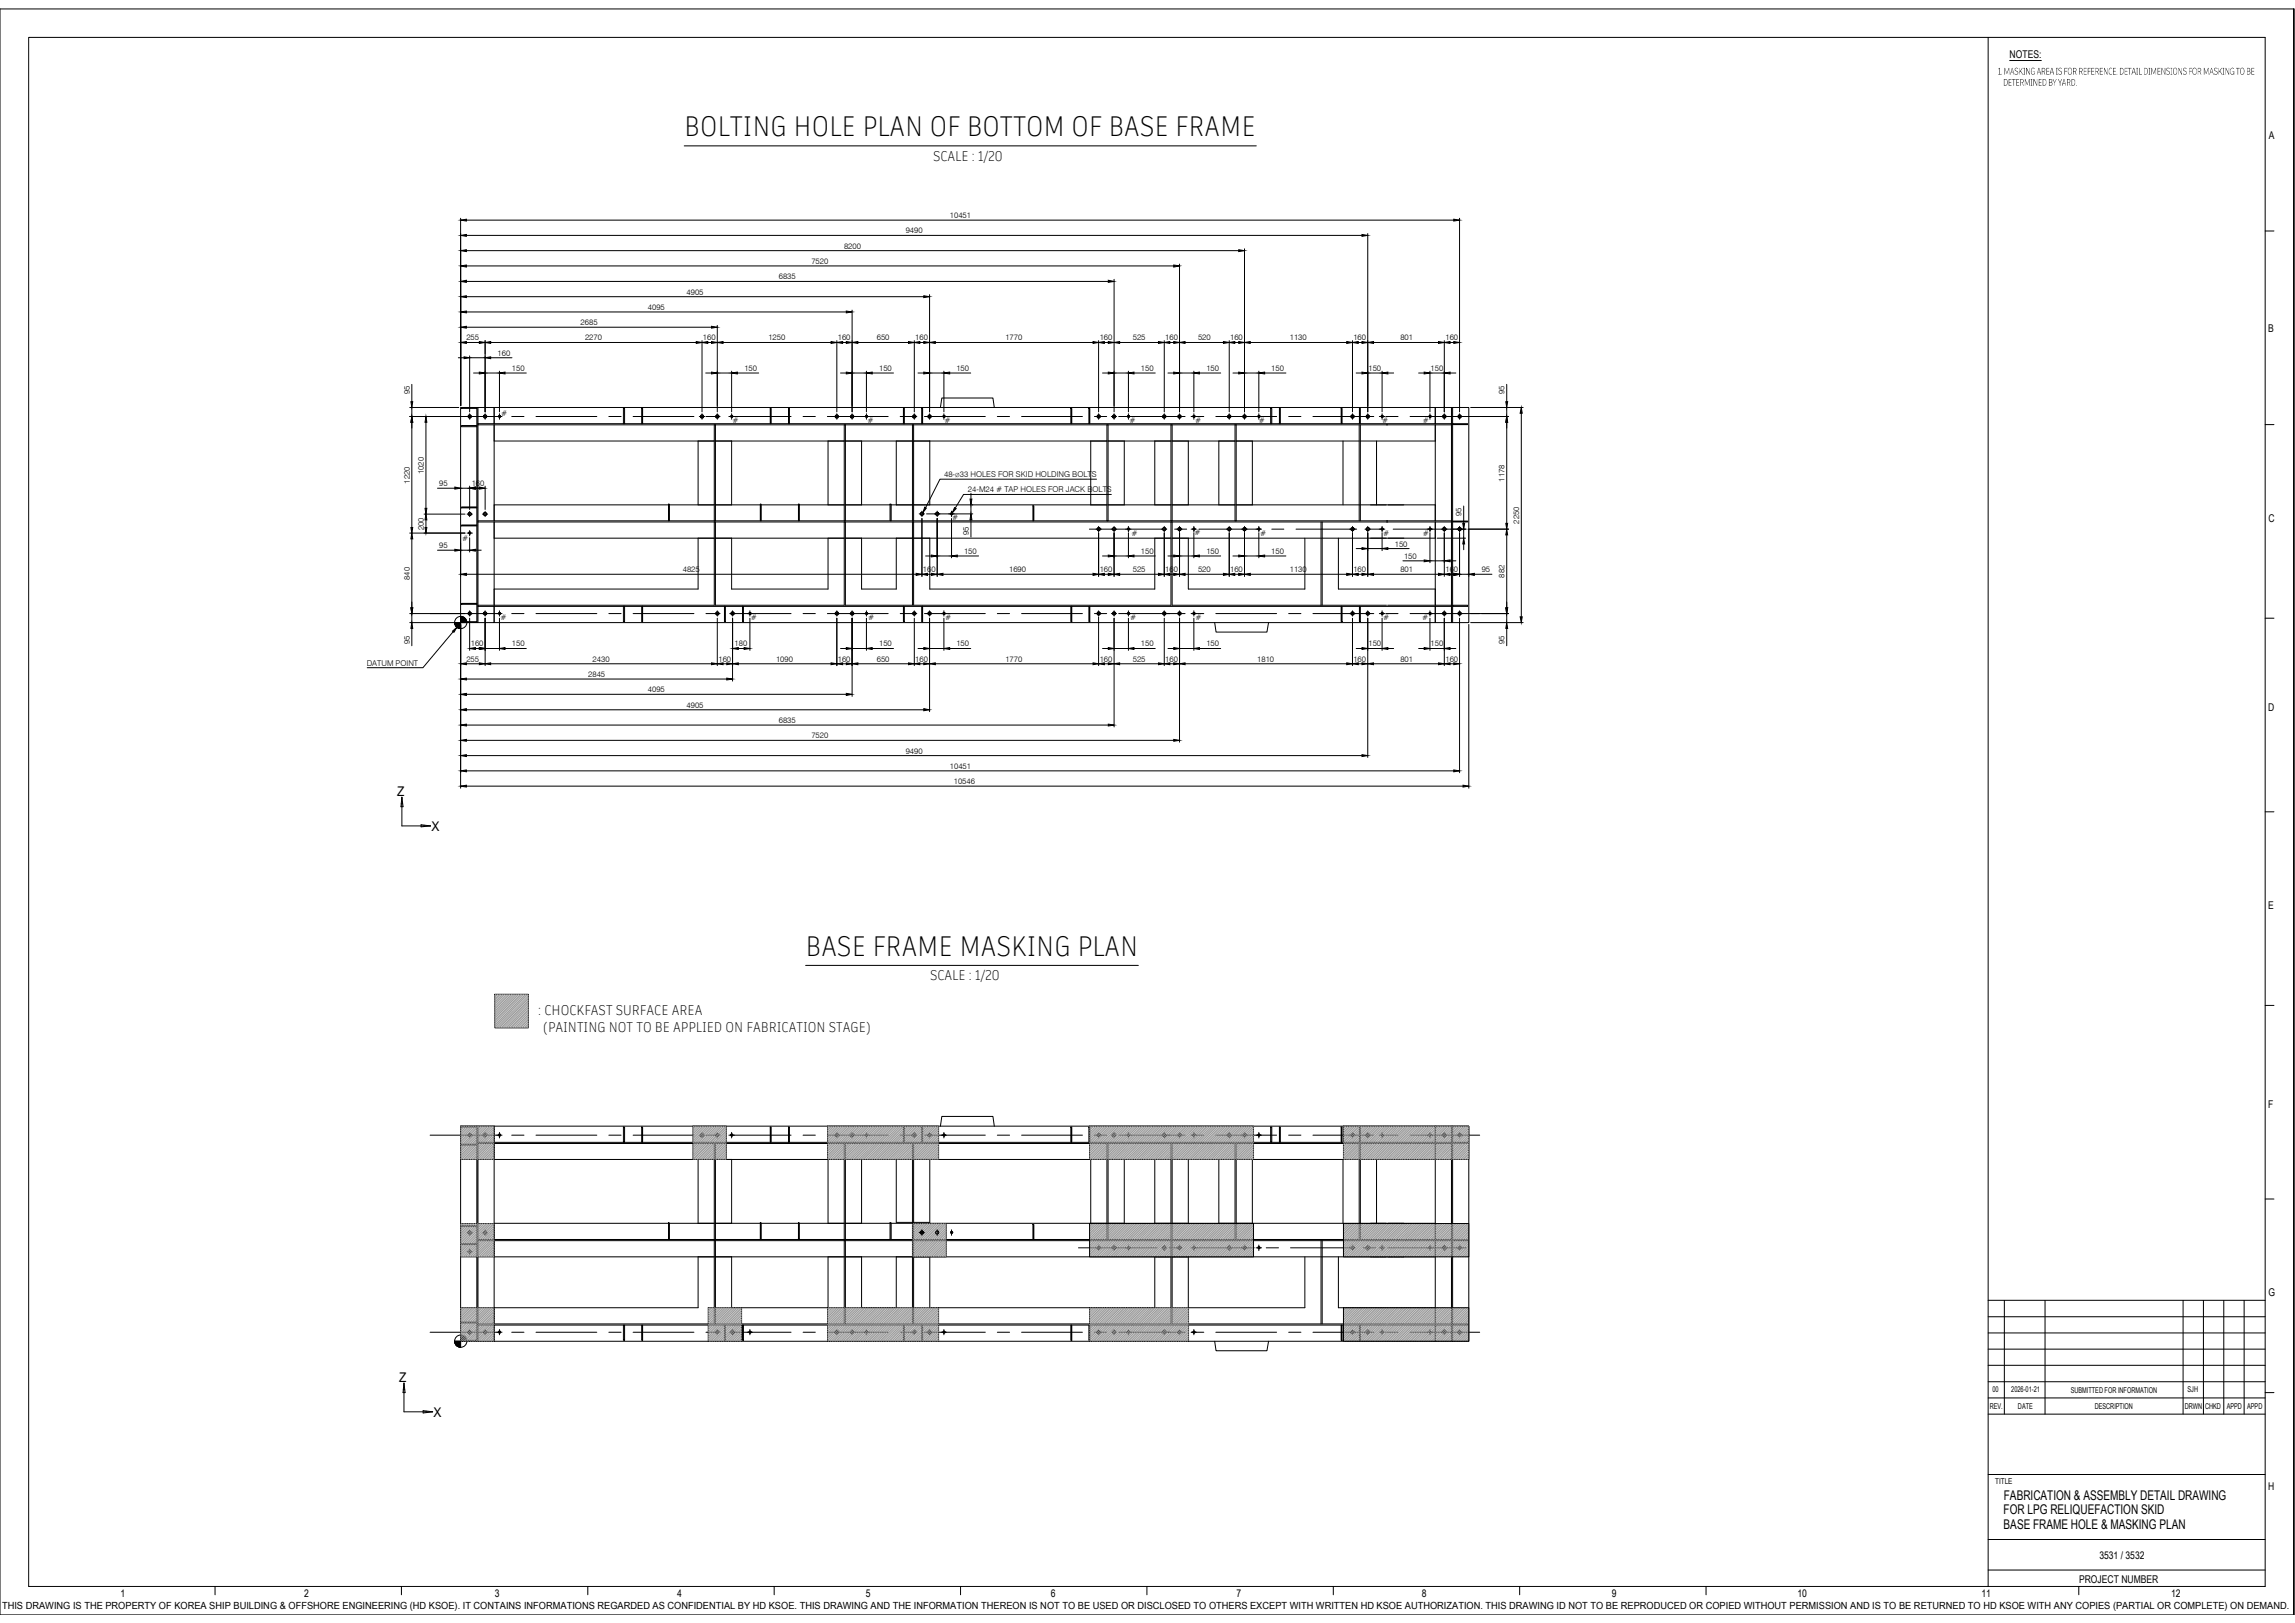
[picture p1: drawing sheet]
<svg xmlns="http://www.w3.org/2000/svg" width="420mm" height="297mm" viewBox="0 0 420 297" stroke-linecap="round" stroke-linejoin="round" font-family="sans-serif">
<defs><g id="words">
<g font-size="5">
<text x="125.3" y="24.9">BOLTING HOLE PLAN OF BOTTOM OF BASE FRAME</text>
<text x="147.5" y="174.9">BASE FRAME MASKING PLAN</text>
</g>
<g font-size="2.5">
<text x="170.8" y="29.4">SCALE : 1/20</text>
<text x="170.3" y="179.3">SCALE : 1/20</text>
<text x="98.6" y="185.8">: CHOCKFAST SURFACE AREA</text>
<text x="99.4" y="188.9">(PAINTING NOT TO BE APPLIED ON FABRICATION STAGE)</text>
</g>
<g font-size="2.4">
<text x="72.7" y="145.7">Z</text>
<text x="79" y="152">X</text>
<text x="73.1" y="253">Z</text>
<text x="79.4" y="259.3">X</text>
<text x="366.9" y="274.5">FABRICATION &amp; ASSEMBLY DETAIL DRAWING</text>
<text x="366.8" y="277.1">FOR LPG RELIQUEFACTION SKID</text>
<text x="366.8" y="279.9">BASE FRAME HOLE &amp; MASKING PLAN</text>
</g>
<g font-size="2">
<text x="367.9" y="10.5">NOTES:</text>
<text x="415.4" y="25.4">A</text>
<text x="415.2" y="60.7">B</text>
<text x="415.3" y="95.6">C</text>
<text x="415.2" y="130.2">D</text>
<text x="415.2" y="166.3">E</text>
<text x="415.2" y="202.8">F</text>
<text x="415.3" y="237.1">G</text>
<text x="415.2" y="272.7">H</text>
<text x="384.3" y="285.3">3531 / 3532</text>
<text x="22.1" y="292.3">1</text>
<text x="55.7" y="292.3">2</text>
<text x="90.6" y="292.3">3</text>
<text x="124" y="292.2">4</text>
<text x="158.5" y="292.2">5</text>
<text x="192.4" y="292.3">6</text>
<text x="226.4" y="292.2">7</text>
<text x="260.3" y="292.3">8</text>
<text x="295.1" y="292.3">9</text>
<text x="329.1" y="292.3">10</text>
<text x="362.8" y="292.3">11</text>
<text x="380.6" y="289.6">PROJECT NUMBER</text>
<text x="397.5" y="292.3">12</text>
</g>
<text font-size="1.8" x=".4" y="294.5">THIS DRAWING IS THE PROPERTY OF KOREA SHIP BUILDING &amp; OFFSHORE ENGINEERING (HD KSOE). IT CONTAINS INFORMATIONS REGARDED AS CONFIDENTIAL BY HD KSOE. THIS DRAWING AND THE INFORMATION THEREON IS NOT TO BE USED OR DISCLOSED TO OTHERS EXCEPT WITH WRITTEN HD KSOE AUTHORIZATION. THIS DRAWING ID NOT TO BE REPRODUCED OR COPIED WITHOUT PERMISSION AND IS TO BE RETURNED TO HD KSOE WITH ANY COPIES (PARTIAL OR COMPLETE) ON DEMAND.</text>
<g font-size="1.5">
<text x="173.9" y="39.9">10451</text>
<text x="154.5" y="45.5">8200</text>
<text x="165.8" y="42.7">9490</text>
<text x="125.7" y="53.9">4905</text>
<text x="142.6" y="51.1">6835</text>
<text x="148.5" y="48.3">7520</text>
<text x="106.3" y="59.5">2685</text>
<text x="118.6" y="56.7">4095</text>
<text x="85.4" y="62.3">255</text>
<text x="91.1" y="65.1">160</text>
<text x="107.1" y="62.3">2270</text>
<text x="128.7" y="62.3">160</text>
<text x="140.7" y="62.3">1250</text>
<text x="153.4" y="62.3">160</text>
<text x="160.5" y="62.3">650</text>
<text x="167.6" y="62.3">160</text>
<text x="184.1" y="62.3">1770</text>
<text x="201.3" y="62.3">160</text>
<text x="207.4" y="62.3">525</text>
<text x="213.3" y="62.3">160</text>
<text x="219.3" y="62.3">520</text>
<text x="225.2" y="62.3">160</text>
<text x="236.1" y="62.3">1130</text>
<text x="247.8" y="62.3">160</text>
<text x="256.4" y="62.3">801</text>
<text x="264.6" y="62.3">160</text>
<text x="93.7" y="67.9">150</text>
<text x="136.3" y="67.9">150</text>
<text x="161" y="67.9">150</text>
<text x="175.1" y="67.9">150</text>
<text x="208.9" y="67.9">150</text>
<text x="220.9" y="67.9">150</text>
<text x="232.7" y="67.9">150</text>
<text x="250.5" y="67.9">150</text>
<text x="261.9" y="67.9">150</text>
<text x="75" y="72.2" transform="rotate(-90 75 72.2)">95</text>
<text x="91.7" y="76.1">#</text>
<text x="134.1" y="77.3">#</text>
<text x="158.8" y="77.4">#</text>
<text x="172.9" y="77.4">#</text>
<text x="206.8" y="77.4">#</text>
<text x="218.8" y="77.4">#</text>
<text x="230.5" y="77.4">#</text>
<text x="253.1" y="77.4">#</text>
<text x="260.5" y="77.5">#</text>
<text x="275.5" y="72.2" transform="rotate(-90 275.5 72.2)">95</text>
<text x="75" y="88.5" transform="rotate(-90 75 88.5)">1220</text>
<text x="77.6" y="86.8" transform="rotate(-90 77.6 86.8)">1020</text>
<text x="80.4" y="89">95</text>
<text x="86.4" y="89">160</text>
<text x="172.8" y="87.3">48- 33 HOLES FOR SKID HOLDING BOLTS</text>
<text x="275.5" y="88.1" transform="rotate(-90 275.5 88.1)">1178</text>
<text x="174.3" y="95.2">#</text>
<text x="177.2" y="90.1">24-M24 # TAP HOLES FOR JACK BOLTS</text>
<text x="267.6" y="94.4" transform="rotate(-90 267.6 94.4)">95</text>
<text x="278.1" y="95.8" transform="rotate(-90 278.1 95.8)">2250</text>
<text x="77.6" y="97" transform="rotate(-90 77.6 97)">200</text>
<text x="80.4" y="100.3">95</text>
<text x="84.6" y="99">#</text>
<text x="176.5" y="101.4">150</text>
<text x="177.4" y="98" transform="rotate(-90 177.4 98)">95</text>
<text x="207.1" y="98.1">#</text>
<text x="208.9" y="101.4">150</text>
<text x="218.7" y="98">#</text>
<text x="220.9" y="101.4">150</text>
<text x="230.7" y="98">#</text>
<text x="232.7" y="101.4">150</text>
<text x="253.2" y="98">#</text>
<text x="255.4" y="100">150</text>
<text x="260.5" y="98.1">#</text>
<text x="75" y="106.1" transform="rotate(-90 75 106.1)">840</text>
<text x="125" y="104.7">4825</text>
<text x="169" y="104.7">160</text>
<text x="184.7" y="104.7">1690</text>
<text x="201.3" y="104.7">160</text>
<text x="207.4" y="104.7">525</text>
<text x="213.3" y="104.7">160</text>
<text x="219.3" y="104.7">520</text>
<text x="225.2" y="104.7">160</text>
<text x="236.1" y="104.7">1130</text>
<text x="247.8" y="104.7">160</text>
<text x="256.4" y="104.7">801</text>
<text x="257" y="102.3">150</text>
<text x="264.6" y="104.7">160</text>
<text x="271.3" y="104.7">95</text>
<text x="275.5" y="105.7" transform="rotate(-90 275.5 105.7)">882</text>
<text x="91.6" y="113.4">#</text>
<text x="137.5" y="113.4">#</text>
<text x="158.9" y="113.4">#</text>
<text x="173" y="113.5">#</text>
<text x="206.9" y="113.5">#</text>
<text x="218.9" y="113.5">#</text>
<text x="253.2" y="113.5">#</text>
<text x="260.4" y="113.5">#</text>
<text x="75" y="117.9" transform="rotate(-90 75 117.9)">95</text>
<text x="86.2" y="118.3">160</text>
<text x="93.7" y="118.3">150</text>
<text x="134.5" y="118.3">180</text>
<text x="161" y="118.3">150</text>
<text x="175.1" y="118.3">150</text>
<text x="208.9" y="118.3">150</text>
<text x="220.9" y="118.3">150</text>
<text x="250.5" y="118.3">150</text>
<text x="261.9" y="118.3">150</text>
<text x="275.5" y="117.9" transform="rotate(-90 275.5 117.9)">95</text>
<text x="67.1" y="121.8">DATUM POINT</text>
<text x="85.4" y="121.1">255</text>
<text x="107.7" y="123.9">2845</text>
<text x="108.5" y="121.1">2430</text>
<text x="131.5" y="121.1">160</text>
<text x="142.1" y="121.1">1090</text>
<text x="153.4" y="121.1">160</text>
<text x="160.5" y="121.1">650</text>
<text x="167.6" y="121.1">160</text>
<text x="184.1" y="121.1">1770</text>
<text x="201.3" y="121.1">160</text>
<text x="207.4" y="121.1">525</text>
<text x="213.3" y="121.1">160</text>
<text x="230.2" y="121.1">1810</text>
<text x="247.8" y="121.1">160</text>
<text x="256.4" y="121.1">801</text>
<text x="264.6" y="121.1">160</text>
<text x="118.6" y="126.7">4095</text>
<text x="125.7" y="129.5">4905</text>
<text x="142.6" y="132.3">6835</text>
<text x="148.5" y="135.1">7520</text>
<text x="165.8" y="137.9">9490</text>
<text x="173.9" y="140.7">10451</text>
<text x="174.6" y="143.5">10546</text>
<text x="364.3" y="257.8">REV.</text>
<text x="364.8" y="254.8">00</text>
<text x="368.2" y="254.8">2026-01-21</text>
<text x="369.4" y="257.8">DATE</text>
<text x="379.1" y="254.9">SUBMITTED FOR INFORMATION</text>
<text x="383.5" y="257.8">DESCRIPTION</text>
<text x="400" y="257.8">DRWN</text>
<text x="400.5" y="254.8">SJH</text>
<text x="403.7" y="257.8">CHKD</text>
<text x="407.7" y="257.8">APPD</text>
<text x="411.4" y="257.8">APPD</text>
<text x="365.3" y="271.6">TITLE</text>
</g>
<text font-size="1.1" x="174.9" y="87.3">Ø</text>
</g></defs>
<!-- layer: Back Ground -->
<g fill="none" stroke="#000" stroke-width=".18">
<path d="M0 1.6h419.9v294h-419.9zM5.2 6.8h409.5v283.6h-409.5zM364 6.8v283.6M367.9 11.1h5.8M414.7 42.3h1.6M414.7 77.7h1.6M414.7 113.1h1.6M414.7 148.6h1.6M414.7 184h1.6M414.7 219.4h1.6M364 238h50.7M366.9 238v20.8"/>
<path d="M374.4 238v20.8M399.7 238v20.8M403.4 238v20.8M407.1 238v20.8M410.8 238v20.8M364 258.8h50.7M364 255.8h50.7M364 252.9h50.7M364 249.9h50.7M364 246.9h50.7M364 244h50.7M364 241h50.7"/>
<path d="M414.7 254.9h1.6M364 269.9h50.7M39.4 290.4v1.5M73.5 290.4v1.5M107.6 290.4v1.5M141.7 290.4v1.5M175.9 290.4v1.5M210 290.4v1.5M244.1 290.4v1.5M278.2 290.4v1.5M312.3 290.4v1.5M364 287.3h50.7"/>
<path d="M364 281.8h50.7M380.6 290.4v1.5"/>
</g>
<!-- layer: -203 -->
<path d="M73.4 147.1h.3M73.6 145.9v5.3h5.2M73.6 145.9l.2 1.7h-.4zM77.1 150.9l1.7 .3-1.7 .1zM77.6 151v.3M73.8 254.3h.3M74 253.1v5.3h5.2M74 253.1l.2 1.8h-.4zM77.5 258.2l1.7 .2-1.7 .2zM78 258.3v.2" fill="none" stroke="#000" stroke-width=".18"/>
<!-- layer: 6 -->
<g fill="none" stroke="#000" stroke-width=".18">
<path d="M83.2 113.9h2.2M83.4 114.3h.1M83.7 114.1v.1M84.3 112.8v2.2M83.2 245.5a1.12 1.12 0 0 1 1.1-1.2 1.12 1.12 0 0 1 1.2 1.2M83.2 245.5a1.12 1.12 0 0 0 1.1 1.1 1.12 1.12 0 0 0 1.2-1.1M83.2 245.5h2.2M83.4 245.8h.1M83.7 245.6v.1M84.3 244.4v2.2"/>
<circle cx="84.3" cy="113.9" r="1.12"/>
</g>
<!-- layer: -202 -->
<g fill="none" stroke="#000" stroke-width=".18">
<path d="M83.3 114.2l.1-.3-.1 .3M83.3 113.9l-.1 .1M83.4 113.9l-.2 .2M83.4 113.9l-.1 .3M83.5 113.9l-.2 .4M83.6 113.9l-.3 .5M83.6 113.9l-.2 .5M83.7 113.9l-.3 .6M83.8 113.9l-.4 .6M83.9 113.9l-.4 .7M83.9 113.9l-.4 .8M84 113.9l-.5 .8"/>
<path d="M84 113.9l-.4 .9M84.1 113.9l-.5 .9M84.2 113.9l-.5 .9M84.2 113.9l-.5 .9 .5-.9M84.3 113.9l-.5 1M84.3 115h.1M84.3 114.7l-.2 .3M84.3 113.9l.6-.9-1.1 1.9M84.3 113.4l.4-.5-.4 .6M84.3 113l.2-.2-.2 .3M84.3 114.9l-.1 .1M84.3 114.8l-.1 .2"/>
<path d="M84.3 114.6l-.2 .4M84.3 114.5l-.3 .5M84.3 114.4l-.3 .6M84.3 114.3l-.4 .7M84.3 114.2l-.4 .8 .4-.8M84.3 114.1l-.4 .8M84.3 114l-.5 .9M84.4 113.9l.5-.9-.5 .9M84.4 112.8l-.1 .1M84.4 112.8l-.1 .2M84.5 112.8l-.2 .3M84.5 112.8l-.2 .4"/>
<path d="M84.6 112.9l-.3 .4M84.6 113.9l.5-.8-.4 .8M84.6 112.9l-.3 .5M84.7 112.9l-.4 .7M84.8 112.9l-.5 .8M84.8 112.9l-.5 .9M85 113.1l-.5 .8M85 113.1l-.4 .8M85.1 113.2l-.4 .7M85.2 113.2l-.4 .7M85.2 113.3l-.3 .6 .4-.6M85.2 113.3l-.4 .6"/>
<path d="M85.3 113.4l-.4 .5M85.3 113.4l-.3 .5M85.3 113.6l-.2 .3M85.3 113.5l-.2 .4M85.3 113.5l-.3 .4M85.4 113.7l-.1 .2M85.4 113.7l-.2 .2M85.4 113.6l-.2 .3M85.4 113.9h.1M85.4 113.8l-.1 .1M83.3 245.5h-.1M83.3 245.7l.1-.2-.1 .2"/>
<path d="M83.3 245.5l-.1 .1M83.4 245.5l-.2 .1M83.4 246.1l.4-.6-.4 .6M83.4 245.5l-.1 .3M83.5 245.5l-.2 .3M83.5 245.5l-.2 .4M83.6 245.5l-.3 .4M83.6 245.5l-.2 .4M83.7 245.5l-.3 .5M83.8 245.5l-.4 .6M83.9 245.5l-.4 .7M84 245.5l-.5 .7"/>
<path d="M84 245.5l-.4 .7M84.1 245.5l-.5 .8M84.2 245.5l-.5 .8M84.2 245.5l-.5 .9 .5-.9M84.3 245.4l.6-.9-1.1 1.9M84.3 245l.4-.6-.4 .7M84.3 244.5l.2-.1-.2 .2M84.3 246.5v.1M84.3 246.4l-.1 .2M84.3 246.3l-.1 .3M84.3 246.2l-.2 .3M84.3 246.1l-.2 .4 .2-.4"/>
<path d="M84.3 246l-.3 .5M84.3 245.9l-.3 .6M84.3 245.9l-.4 .6M84.3 245.7l-.4 .8 .4-.7M84.3 245.6l-.4 .9M84.3 245.6l-.5 .9M84.4 245.5l.5-1-.5 1M84.4 244.4h-.1M84.4 244.4l-.1 .1M84.5 244.4l-.2 .3M84.5 244.4l-.2 .4M84.6 244.4l-.3 .5 .3-.5"/>
<path d="M84.6 245.5l.5-.8-.4 .8M84.7 244.4l-.4 .7M84.8 244.5l-.5 .7M84.8 244.5l-.5 .8M85 244.6l-.5 .9M85 244.6l-.4 .9M85.1 245.5l.2-.4-.2 .4M85.1 244.7l-.4 .8M85.2 244.7l-.4 .8 .4-.7M85.2 244.8l-.3 .7M85.2 244.8l-.4 .7M85.3 245l-.3 .5"/>
<path d="M85.3 244.9l-.3 .6M85.4 245.2l-.1 .3M85.4 245.2l-.2 .3M85.4 245.1l-.2 .4M85.4 245.4v.1M85.4 245.3l-.1 .2"/>
</g>
<!-- layer: 1 -->
<g fill="none" stroke="#000" stroke-width=".18">
<path d="M78.7 76.2h13.2M86 75.7v1M88.8 75.7v1M91.4 75.7v1M93.7 76.2h2.2M98.1 76.2h11.2M111.5 76.2h2.2M115.9 76.2h11.1M128 76.2h1M128.5 75.7v1M129.2 76.2h2.6M131.3 75.7v1"/>
<path d="M133.4 76.2h11.4M133.9 75.7v1M147 76.2h2.3M151.5 76.2h11.1M153.2 75.7v1M156 75.7v1M158.6 75.7v1M164.8 76.2h3.1M167.4 75.7v1M169.2 76.2h11.2M170.2 75.7v1M172.8 75.7v1"/>
<path d="M182.6 76.2h2.2M187 76.2h11.2M200.4 76.2h2.2M201.1 75.7v1M203.5 76.2h.9M204 75.7v1M204.8 76.2h12.2M206.6 75.7v1M213.1 75.7v1M215.9 75.7v1M218.1 76.2h2.3M218.6 75.7v1"/>
<path d="M222.6 76.2h11.1M225 75.7v1M227.8 75.7v1M230.5 75.7v1M235.9 76.2h2.3M240.4 76.2h11.1M247.6 75.7v1M250.4 75.7v1M252.5 76.2h1M253 75.7v1M253.7 76.2h2.2M258.1 76.2h12.8"/>
<path d="M261.8 75.7v1M264.4 75.7v1M267.2 75.7v1M85.5 97.6h1M85.5 94.1h1M86 93.6v1M86 97.1v1M88.3 94.1h1M88.8 93.6v1M168.3 94.1h.9M168.8 93.5v1.1M171.1 94.1h1"/>
<path d="M171.6 93.5v1.1M173.7 94.1h1M174.2 93.5v1.1M199.4 96.8h14.2M201.1 96.3v1.1M204 96.3v1.1M206.6 96.3v1.1M213.1 96.3v1.1M215.1 96.8h2.2M215.9 96.3v1.1M218.1 96.8h.9M218.6 96.3v1.1"/>
<path d="M219.5 96.8h11.5M225 96.3v1.1M227.8 96.3v1.1M230.5 96.3v1.1M232.8 96.8h2.2M237.3 96.8h11.1M247.6 96.3v1.1M249.9 96.8h3.6M250.4 96.3v1.1M253 96.3v1.1M255.1 96.8h13.3M261.8 96.3v1.1"/>
<path d="M264.4 96.3v1.1M267.2 96.3v1.1M78.7 112.3h13.2M86 111.8v1M88.8 111.8v1M91.4 111.8v1M93.7 112.3h2.2M98.1 112.3h11.2M111.5 112.3h2.2M115.9 112.3h11.1M129.2 112.3h2.6M131.3 111.8v1"/>
<path d="M133.6 112.3h11.2M134.1 111.8v1M137.3 111.8v1M147 112.3h2.3M151.5 112.3h11.1M153.2 111.8v1M156 111.8v1M158.6 111.8v1M164.8 112.3h3.1M167.4 111.8v1M169.2 112.3h11.2M170.2 111.8v1"/>
<path d="M172.8 111.8v1M182.6 112.3h2.2M187 112.3h11.2M200.4 112.3h2.2M201.1 111.8v1M203.5 112.3h.9M204 111.8v1M204.8 112.3h12.2M206.6 111.8v1M213.1 111.8v1M215.9 111.8v1M218.1 112.3h2.3"/>
<path d="M218.6 111.8v1M222.6 112.3h11.1M235.9 112.3h2.3M240.4 112.3h11.1M247.6 111.8v1M250.4 111.8v1M252.5 112.3h1M253 111.8v1M253.7 112.3h2.2M258.1 112.3h12.8M261.8 111.8v1M264.4 111.8v1"/>
<path d="M267.2 111.8v1M78.7 207.8h13.2M86 207.2v1.1M88.8 207.2v1.1M91.4 207.2v1.1M93.7 207.8h2.2M98.1 207.8h11.2M111.5 207.8h2.2M115.9 207.8h11.1M128 207.8h1M128.5 207.2v1.1M129.2 207.8h2.6"/>
<path d="M131.3 207.2v1.1M133.4 207.8h11.4M133.9 207.2v1.1M147 207.8h2.3M151.5 207.8h11.1M153.2 207.2v1.1M156 207.2v1.1M158.6 207.2v1.1M164.8 207.8h3.1M167.4 207.2v1.1M169.2 207.8h11.2M170.2 207.2v1.1"/>
<path d="M172.8 207.2v1.1M182.6 207.8h2.2M187 207.8h11.2M200.4 207.8h2.2M201.1 207.2v1.1M203.5 207.8h.9M204 207.2v1.1M204.8 207.8h12.2M206.6 207.2v1.1M213.1 207.2v1.1M215.9 207.2v1.1M218.1 207.8h2.3"/>
<path d="M218.6 207.2v1.1M222.6 207.8h11.1M225 207.2v1.1M227.8 207.2v1.1M230.5 207.2v1.1M235.9 207.8h2.3M240.4 207.8h11.1M247.6 207.2v1.1M250.4 207.2v1.1M252.5 207.8h1M253 207.2v1.1M253.7 207.8h2.2"/>
<path d="M258.1 207.8h12.8M261.8 207.2v1.1M264.4 207.2v1.1M267.2 207.2v1.1M85.5 229.1h1M85.5 225.6h1M86 225.1v1M86 228.6v1M88.3 225.6h1M88.8 225.1v1M168.3 225.6h.9M168.8 225.1v1"/>
<path d="M171.6 225.1v1M174.2 225.1v1M197.4 228.4h14.4M201.1 227.9v1M204 227.9v1M206.6 227.9v1M212.6 228.4h1M213.1 227.9v1M214 228.4h2.4M215.9 227.9v1M218.1 228.4h11.5M218.6 227.9v1"/>
<path d="M225 227.9v1M227.8 227.9v1M230 228.4h1M230.5 227.9v1M231.8 228.4h2.3M236.3 228.4h11.8M247.6 227.9v1M249.6 228.4h2.2M250.4 227.9v1M252.5 228.4h1M253 227.9v1M254 228.4h14.4"/>
<path d="M261.8 227.9v1M264.4 227.9v1M267.2 227.9v1M78.7 243.8h13.2M86 243.3v1M88.8 243.3v1M91.4 243.3v1M93.7 243.8h2.2M98.1 243.8h11.2M111.5 243.8h2.2M115.9 243.8h11.1M129.2 243.8h2.6"/>
<path d="M131.3 243.3v1M133.6 243.8h11.2M134.1 243.3v1M137.3 243.3v1M147 243.8h2.3M151.5 243.8h11.1M153.2 243.3v1M156 243.3v1M158.6 243.3v1M164.8 243.8h3.1M167.4 243.3v1M169.2 243.8h11.2"/>
<path d="M170.2 243.3v1M172.8 243.3v1M182.6 243.8h2.2M187 243.8h11.2M200.4 243.8h2.2M201.1 243.3v1M203.5 243.8h.9M204 243.3v1M204.8 243.8h12.2M206.6 243.3v1M213.1 243.3v1M215.9 243.3v1"/>
<path d="M218.1 243.8h2.3M218.6 243.3v1M222.6 243.8h11.1M235.9 243.8h2.3M240.4 243.8h11.1M247.6 243.3v1M250.4 243.3v1M252.5 243.8h1M253 243.3v1M253.7 243.8h2.2M258.1 243.8h12.8M261.8 243.3v1"/>
<path d="M264.4 243.3v1M267.2 243.3v1"/>
</g>
<!-- layer: 0 -->
<g fill="none" stroke="#000" stroke-width=".18">
<path d="M84.3 39.9v34.3M267.2 39.9v35.5M85.4 59.9h44.9M85.4 54.3h83.7M85.4 51.5h117.5M85.4 45.9h141.4M85.4 43.1h163.9M85.4 40.3h180.7M85.4 48.7h129.5M85.4 57.1h69.5M131.3 59.5v15.9M156 56.8v18.6"/>
<path d="M170.2 53.9v21.5M204 51.1v24.3M215.9 48.3v27.1M227.8 45.5v29.9M250.4 42.7v32.7M75 76.2h10.1M75 74.6h9M75.4 70.3v3.2M75.4 74.6v1.6M75.4 77.3v19.2M78 77.3v15.7M83.9 65.5h1.1"/>
<path d="M85.4 62.7h2.4M86 65.1v10.3M86 65.5h2.8M86.7 68.3h1.1M88.8 62.3v13.1M88.8 68.3h2.6M89.8 65.5h3.9M89.8 62.7h37.7M91.4 67.9v7.5M92.5 68.3h3.9M128.5 62.3v13.1M129.2 68.3h1.1"/>
<path d="M129.6 62.7h.7M131.3 68.3h2.6M132.4 62.7h19.7M133.9 67.9v7.5M135 68.3h3.9M153.2 62.3v13.1M153.9 68.3h1M154.3 62.7h.6M156 68.3h2.6M157.1 62.7h9.2M158.6 67.9v7.5M159.7 68.3h3.9"/>
<path d="M167.4 62.3v13.1M168.1 68.3h1M168.4 62.7h.7M170.2 68.3h2.6M171.2 62.7h28.9M172.8 67.9v7.5M173.9 68.3h3.8M201.1 62.3v13.1M201.8 68.3h1.1M202.2 62.7h.7M204 68.3h2.6M205 62.7h7.1"/>
<path d="M206.6 67.9v7.5M207.6 68.3h3.9M213.1 62.3v13.1M213.8 68.3h1.1M214.2 62.7h.7M215.9 68.3h2.7M217 62.7h7M218.6 67.9v7.5M219.6 68.3h3.9M225 62.3v13.1M225.7 68.3h1.1M226.1 62.7h.7"/>
<path d="M227.8 68.3h2.7M228.9 62.7h17.6M230.5 67.9v7.5M231.5 68.3h3.9M247.6 62.3v13.1M248.3 68.3h1M248.7 62.7h.6M250.4 68.3h2.6M251.5 62.7h11.9M253 67.9v7.5M254.1 68.3h1M259.7 68.3h1"/>
<path d="M261.8 68.3h2.6M261.8 67.9v7.5M264.4 62.3v13.1M265.5 68.3h1M265.5 62.7h.6M268.3 76.2h7.9M269.2 74.6h9.6M275.8 70.3v3.2M275.8 74.6v1.6M275.8 77.3v18.5M278.5 75.6v37.3M75 97.6h10.1"/>
<path d="M75.4 98.6v12.6M77.6 94.1h7.5M78 95.2v1.3M80.1 89.4h3.2M84.3 97.5v8M84.3 89.4h1.7M86 89v4.2M86 98.4v2.6M87 89.4h1.1M88.8 89v4.2M168.8 94.9v10.6M169.6 94.1h8.5"/>
<path d="M171.6 94.9v10.6M174.2 94.9v7.2M177.8 90.3v1M177.8 92.4v1.7M177.8 95.1v3.2M178 92.4h.1M200.7 87.7h-28.6l-2.6 5.2M201.1 97.5v8M203.5 90.5h-27.1l-1.5 2.5M204 97.5v8M206.6 97.5v4.6M213.1 97.5v8"/>
<path d="M215.9 97.5v8M218.6 97.5v4.6M225 97.5v8M227.8 97.5v8M230.5 97.5v4.6M247.6 97.5v8M250.4 97.5v8M253 97.5v3.3M261.8 97.5v5.5M263.1 98.5h5.2M264.4 97.5v8M265.6 96.8h2.7"/>
<path d="M267.2 97.5v8M268 92.6v3.2M268 96.8v1.7M268 99.6v1M268.8 96.8h7.4M268.9 97v8.5M275.8 97.9v13.3M75 112.3h10.1M75 113.9h9.2M75.4 112.3v1.6M75.4 115v3.2M80.1 100.7h3.2"/>
<path d="M83 115.6l-5.6 6.6h-10.2M84.3 114.3v30M84.3 100.7h1.7M85.4 105.1h82.3M86 113.1v5.9M86.7 118.7h1.1M87 100.7h1.1M88.8 113.1v8.7M88.8 118.7h2.6M91.4 113.1v5.9M92.5 118.7h3.9M131.3 113.1v8.7"/>
<path d="M134.1 113.1v11.6M135.2 118.7h1M137.3 113.1v5.9M153.2 113.1v8.7M153.9 118.7h1M156 118.7h2.6M156 113.1v14.4M158.6 113.1v5.9M159.7 118.7h3.9M167.4 113.1v8.7M168.1 118.7h1M169.5 101.8h1"/>
<path d="M169.8 105.1h.7M170.2 118.7h2.6M170.2 113.1v17.1M171.6 101.8h2.6M172.6 105.1h27.5M172.8 113.1v5.9M173.9 118.7h3.8M175.3 101.8h3.9M201.1 112.9v8.9M201.8 118.7h1.1M201.8 101.8h1.1M202.2 105.1h.7"/>
<path d="M204 118.7h2.6M204 113.1v19.9M204 101.8h2.6M205 105.1h7.1M206.6 113.1v5.9M207.6 118.7h3.9M207.6 101.8h3.9M213.1 113.1v8.7M213.8 118.7h1.1M213.8 101.8h1.1M214.2 105.1h.7M215.9 118.7h2.7"/>
<path d="M215.9 101.8h2.7M215.9 113.1v22.7M217 105.1h7M218.6 113.1v5.9M219.6 118.7h3.9M219.6 101.8h3.9M225.7 101.8h1.1M226.1 105.1h.7M227.8 101.8h2.7M228.9 105.1h17.6M231.5 101.8h3.9M247.6 113.1v8.7"/>
<path d="M248.3 118.7h1M248.3 100.4h1M248.7 105.1h.6M250.4 118.7h2.6M250.4 113.1v25.5M250.4 100.4h2.6M251.5 105.1h11.9M253 113.1v5.9M254.1 118.7h1M254.1 100.4h3.9M256.8 102.6h3.9M259.7 118.7h1"/>
<path d="M261.8 118.7h2.6M261.8 113.1v5.9M261.8 102.6h2.6M264.4 113.1v8.7M265.1 105.1h1M265.5 118.7h1M265.5 102.6h1M267.2 113.1v28.3M267.2 105.1h1.7M268.9 114.3v30M269.2 112.3h7M269.2 113.9h9.6"/>
<path d="M269.9 105.1h3.2M275.8 112.3v1.6M275.8 115v3.2M85.4 121.5h2.4M85.4 124.3h47.7M85.4 129.9h83.7M85.4 132.7h117.5M85.4 138.3h163.9M85.4 127.1h69.5M85.4 135.5h129.5M89.8 121.5h40.5M132.4 121.5h.7"/>
<path d="M135.2 121.5h16.9M154.3 121.5h.6M157.1 121.5h9.2M168.4 121.5h.7M171.2 121.5h28.9M202.2 121.5h.7M205 121.5h7.1M214.2 121.5h.7M217 121.5h29.5M248.7 121.5h.6M251.5 121.5h11.9M265.5 121.5h.6"/>
<path d="M85.4 141.1h180.7M85.4 143.9h182.4M90.6 182h6.1v6.1h-6.1zM84.3 206.1h6.2v6.1h-6.2zM126.9 206.1h6.1v6.1h-6.1zM151.5 206.1h20.3v6.1h-20.3zM199.5 206.1h30v6.1h-30zM246 206.1h22.9v6.1h-22.9zM84.3 223.9h6.2v6.1h-6.2zM84.3 239.3h6.2v6.2h-6.2zM129.7 239.3h6.1v6.2h-6.1zM151.5 239.3h20.3v6.2h-20.3z"/>
<path d="M167.1 223.9h6.1v6.1h-6.1zM199.5 223.9h30v6.1h-30zM199.5 239.3h18.1v6.2h-18.1zM246 223.9h22.9v6.1h-22.9zM246 239.3h22.9v6.2h-22.9z"/>
<circle cx="86" cy="76.2" r=".28"/>
<circle cx="88.8" cy="76.2" r=".28"/>
<circle cx="91.5" cy="76.2" r=".19"/>
<circle cx="128.5" cy="76.2" r=".28"/>
<circle cx="131.3" cy="76.2" r=".28"/>
<circle cx="134" cy="76.2" r=".19"/>
<circle cx="153.2" cy="76.2" r=".28"/>
<circle cx="156" cy="76.2" r=".28"/>
<circle cx="158.6" cy="76.2" r=".19"/>
<circle cx="167.4" cy="76.2" r=".28"/>
<circle cx="170.2" cy="76.2" r=".28"/>
<circle cx="172.8" cy="76.2" r=".19"/>
<circle cx="201.1" cy="76.2" r=".28"/>
<circle cx="204" cy="76.2" r=".28"/>
<circle cx="206.6" cy="76.2" r=".19"/>
<circle cx="213.2" cy="76.2" r=".28"/>
<circle cx="216" cy="76.2" r=".28"/>
<circle cx="218.6" cy="76.2" r=".19"/>
<circle cx="225.1" cy="76.2" r=".28"/>
<circle cx="227.9" cy="76.2" r=".28"/>
<circle cx="230.5" cy="76.2" r=".19"/>
<circle cx="247.6" cy="76.2" r=".28"/>
<circle cx="250.4" cy="76.2" r=".28"/>
<circle cx="253" cy="76.2" r=".19"/>
<circle cx="261.8" cy="76.2" r=".19"/>
<circle cx="264.4" cy="76.2" r=".28"/>
<circle cx="267.2" cy="76.2" r=".28"/>
<circle cx="86" cy="94.1" r=".28"/>
<circle cx="86" cy="97.5" r=".19"/>
<circle cx="88.8" cy="94.1" r=".28"/>
<circle cx="168.8" cy="94" r=".28"/>
<circle cx="171.6" cy="94" r=".28"/>
<circle cx="174.2" cy="94" r=".19"/>
<circle cx="201.1" cy="96.8" r=".28"/>
<circle cx="204" cy="96.8" r=".28"/>
<circle cx="206.6" cy="96.8" r=".19"/>
<circle cx="213.2" cy="96.8" r=".28"/>
<circle cx="216" cy="96.8" r=".28"/>
<circle cx="218.6" cy="96.8" r=".19"/>
<circle cx="225.1" cy="96.8" r=".28"/>
<circle cx="227.9" cy="96.8" r=".28"/>
<circle cx="230.5" cy="96.8" r=".19"/>
<circle cx="247.6" cy="96.8" r=".28"/>
<circle cx="250.4" cy="96.8" r=".28"/>
<circle cx="253" cy="96.8" r=".19"/>
<circle cx="261.8" cy="96.8" r=".19"/>
<circle cx="264.4" cy="96.8" r=".28"/>
<circle cx="267.2" cy="96.8" r=".28"/>
<circle cx="86" cy="112.3" r=".28"/>
<circle cx="88.8" cy="112.3" r=".28"/>
<circle cx="91.5" cy="112.3" r=".19"/>
<circle cx="131.3" cy="112.3" r=".28"/>
<circle cx="134.1" cy="112.3" r=".28"/>
<circle cx="137.3" cy="112.3" r=".19"/>
<circle cx="153.2" cy="112.3" r=".28"/>
<circle cx="156" cy="112.3" r=".28"/>
<circle cx="158.6" cy="112.3" r=".19"/>
<circle cx="167.4" cy="112.3" r=".28"/>
<circle cx="170.2" cy="112.3" r=".28"/>
<circle cx="172.8" cy="112.3" r=".19"/>
<circle cx="201.1" cy="112.3" r=".28"/>
<circle cx="204" cy="112.3" r=".28"/>
<circle cx="206.6" cy="112.3" r=".19"/>
<circle cx="213.2" cy="112.3" r=".28"/>
<circle cx="216" cy="112.3" r=".28"/>
<circle cx="218.6" cy="112.3" r=".19"/>
<circle cx="247.6" cy="112.3" r=".28"/>
<circle cx="250.4" cy="112.3" r=".28"/>
<circle cx="253" cy="112.3" r=".19"/>
<circle cx="261.8" cy="112.3" r=".19"/>
<circle cx="264.4" cy="112.3" r=".28"/>
<circle cx="267.2" cy="112.3" r=".28"/>
<circle cx="86" cy="207.7" r=".28"/>
<circle cx="88.8" cy="207.7" r=".28"/>
<circle cx="91.5" cy="207.7" r=".19"/>
<circle cx="128.5" cy="207.7" r=".28"/>
<circle cx="131.3" cy="207.7" r=".28"/>
<circle cx="134" cy="207.7" r=".19"/>
<circle cx="153.2" cy="207.7" r=".28"/>
<circle cx="156" cy="207.7" r=".28"/>
<circle cx="158.6" cy="207.7" r=".19"/>
<circle cx="167.4" cy="207.7" r=".28"/>
<circle cx="170.2" cy="207.7" r=".28"/>
<circle cx="172.8" cy="207.7" r=".19"/>
<circle cx="201.1" cy="207.7" r=".28"/>
<circle cx="204" cy="207.7" r=".28"/>
<circle cx="206.6" cy="207.7" r=".19"/>
<circle cx="213.2" cy="207.7" r=".28"/>
<circle cx="216" cy="207.7" r=".28"/>
<circle cx="218.6" cy="207.7" r=".19"/>
<circle cx="225.1" cy="207.7" r=".28"/>
<circle cx="227.9" cy="207.7" r=".28"/>
<circle cx="230.5" cy="207.7" r=".19"/>
<circle cx="247.6" cy="207.7" r=".28"/>
<circle cx="250.4" cy="207.7" r=".28"/>
<circle cx="253" cy="207.7" r=".19"/>
<circle cx="261.8" cy="207.7" r=".19"/>
<circle cx="264.4" cy="207.7" r=".28"/>
<circle cx="267.2" cy="207.7" r=".28"/>
<circle cx="86" cy="225.6" r=".28"/>
<circle cx="86" cy="229.1" r=".19"/>
<circle cx="88.8" cy="225.6" r=".28"/>
<circle cx="168.8" cy="225.6" r=".28"/>
<circle cx="174.2" cy="225.6" r=".19"/>
<circle cx="201.1" cy="228.4" r=".28"/>
<circle cx="204" cy="228.4" r=".28"/>
<circle cx="206.6" cy="228.4" r=".19"/>
<circle cx="213.2" cy="228.4" r=".28"/>
<circle cx="216" cy="228.4" r=".28"/>
<circle cx="218.6" cy="228.4" r=".19"/>
<circle cx="225.1" cy="228.4" r=".28"/>
<circle cx="227.9" cy="228.4" r=".28"/>
<circle cx="230.5" cy="228.4" r=".19"/>
<circle cx="247.6" cy="228.4" r=".28"/>
<circle cx="250.4" cy="228.4" r=".28"/>
<circle cx="253" cy="228.4" r=".19"/>
<circle cx="261.8" cy="228.4" r=".19"/>
<circle cx="264.4" cy="228.4" r=".28"/>
<circle cx="267.2" cy="228.4" r=".28"/>
<circle cx="86" cy="243.8" r=".28"/>
<circle cx="88.8" cy="243.8" r=".28"/>
<circle cx="91.5" cy="243.8" r=".19"/>
<circle cx="131.3" cy="243.8" r=".28"/>
<circle cx="134.1" cy="243.8" r=".28"/>
<circle cx="137.3" cy="243.8" r=".19"/>
<circle cx="153.2" cy="243.8" r=".28"/>
<circle cx="156" cy="243.8" r=".28"/>
<circle cx="158.6" cy="243.8" r=".19"/>
<circle cx="167.4" cy="243.8" r=".28"/>
<circle cx="170.2" cy="243.8" r=".28"/>
<circle cx="172.8" cy="243.8" r=".19"/>
<circle cx="201.1" cy="243.8" r=".28"/>
<circle cx="204" cy="243.8" r=".28"/>
<circle cx="206.6" cy="243.8" r=".19"/>
<circle cx="213.2" cy="243.8" r=".28"/>
<circle cx="216" cy="243.8" r=".28"/>
<circle cx="218.6" cy="243.8" r=".19"/>
<circle cx="247.6" cy="243.8" r=".28"/>
<circle cx="250.4" cy="243.8" r=".28"/>
<circle cx="253" cy="243.8" r=".19"/>
<circle cx="261.8" cy="243.8" r=".19"/>
<circle cx="264.4" cy="243.8" r=".28"/>
<circle cx="267.2" cy="243.8" r=".28"/>
</g>
<!-- layer: 3 -->
<g fill="none" stroke="#000" stroke-width=".18">
<path d="M91.3 76.3l.1-.3 .2 .1v.2l-.2 .1M133.8 76.3l.1-.3 .2 .1v.2l-.2 .1M158.5 76.3v-.3l.3 .1v.2l-.2 .1M172.6 76.3l.1-.3 .3 .1v.2l-.2 .1M206.4 76.3l.1-.3 .2 .1 .1 .2-.3 .1M218.4 76.3l.1-.3 .2 .1v.2l-.2 .1M230.3 76.3l.1-.3 .2 .1v.2l-.2 .1M252.9 76.3v-.3l.3 .1v.2l-.2 .1M261.6 76.3l.1-.3 .2 .1 .1 .2-.3 .1M85.8 97.6l.1-.2h.2l.1 .3h-.3M174 94.1l.1-.2h.3v.2l-.3 .1M206.4 96.9l.1-.2h.2l.1 .2-.3 .1"/>
<path d="M218.4 96.9l.1-.2h.2v.2l-.2 .1M230.3 96.9l.1-.2h.2v.2l-.2 .1M252.9 96.9v-.2h.3v.2l-.2 .1M261.6 96.9l.1-.2h.2l.1 .2-.3 .1M91.3 112.3l.1-.2h.2v.3l-.2 .1M137.1 112.3l.1-.2h.2l.1 .3-.3 .1M158.5 112.3v-.2h.3v.3l-.2 .1M172.6 112.3l.1-.2h.3v.3l-.2 .1M206.4 112.3l.1-.2h.2l.1 .3-.3 .1M218.4 112.3l.1-.2h.2v.3l-.2 .1M252.9 112.3v-.2h.3v.3l-.2 .1M261.6 112.3l.1-.2h.2l.1 .3-.3 .1"/>
<path d="M91.3 207.8l.1-.2h.2v.2l-.2 .1M133.8 207.8l.1-.2h.2v.2l-.2 .1M158.5 207.8v-.2h.3v.2l-.2 .1M172.6 207.8l.1-.2h.3v.2l-.2 .1M206.4 207.8l.1-.2h.2l.1 .2-.3 .1M218.4 207.8l.1-.2h.2v.2l-.2 .1M230.3 207.8l.1-.2h.2v.2l-.2 .1M252.9 207.8v-.2h.3v.2l-.2 .1M261.6 207.8l.1-.2h.2l.1 .2-.3 .1M85.8 229.1l.1-.2h.2l.1 .3h-.3M174 225.6l.1-.2h.3v.3h-.3M206.4 228.4l.1-.2h.2l.1 .3h-.3"/>
<path d="M218.4 228.4l.1-.2h.2v.3h-.2M230.3 228.4l.1-.2h.2v.3h-.2M252.9 228.4v-.2h.3v.3h-.2M261.6 228.4l.1-.2h.2l.1 .3h-.3M91.3 243.9l.1-.3 .2 .1v.2l-.2 .1M137.1 243.9l.1-.3 .2 .1 .1 .2-.3 .1M158.5 243.9v-.3l.3 .1v.2l-.2 .1M172.6 243.9l.1-.3 .3 .1v.2l-.2 .1M206.4 243.9l.1-.3 .2 .1 .1 .2-.3 .1M218.4 243.9l.1-.3 .2 .1v.2l-.2 .1M252.9 243.9v-.3l.3 .1v.2l-.2 .1M261.6 243.9l.1-.3 .2 .1 .1 .2-.3 .1"/>
</g>
<!-- layer: -2501 -->
<g fill="none" stroke="#000" stroke-width=".18">
<path d="M84.5 77.9h2.8v.2h-2.8zM84.5 74.6h2.8v.1h-2.8zM114.1 74.7h.2v2.8h-.2zM117.5 74.7h.1v2.8h-.1zM141 74.7h.2v2.8h-.2zM144.4 74.7h.1v2.8h-.1zM165.4 74.7h.2v2.8h-.2zM168.7 74.7h.2v2.8h-.2zM172.2 74.6l.2-1.8h9.4l.2 1.8M196 74.7h.2v2.8h-.2zM199.3 74.7h.2v2.8h-.2zM232.6 74.7h.2v2.8h-.2z"/>
<path d="M234.2 74.7h.2v2.8h-.2zM245.5 74.7h.2v2.8h-.2zM248.9 74.7h.1v2.8h-.1zM265.9 77.5h2.8v.2h-2.8zM84.5 96.1h2.8v.2h-2.8zM84.5 92.8h2.8v.1h-2.8zM122.4 92.3h.2v3h-.2zM139.2 92.3h.2v3h-.2zM146.2 92.3h.1v3h-.1zM162.9 92.3h.3v3h-.3zM189.1 92.6h.2v2.7h-.2zM265.9 95.4h2.8v.1h-2.8z"/>
<path d="M84.5 113.8h2.8v.1h-2.8zM84.5 110.4h2.8v.2h-2.8zM114.1 111h.2v2.8h-.2zM117.5 111h.1v2.8h-.1zM132.6 111h.2v2.8h-.2zM135.9 111h.2v2.8h-.2zM165.4 111h.2v2.8h-.2zM168.7 111h.2v2.8h-.2zM196 111h.2v2.8h-.2zM199.3 111h.2v2.8h-.2zM222.4 113.9l.2 1.8h9.3l.3-1.8M245.5 111h.2v2.8h-.2z"/>
<path d="M248.9 111h.1v2.8h-.1zM265.9 110.8h2.8v.2h-2.8zM84.5 209.4h2.8v.2h-2.8zM84.5 206.1h2.8v.2h-2.8zM114.1 206.3h.2v2.8h-.2zM117.5 206.3h.1v2.8h-.1zM141 206.3h.2v2.8h-.2zM144.4 206.3h.1v2.8h-.1zM165.4 206.3h.2v2.8h-.2zM168.7 206.3h.2v2.8h-.2zM172.2 206.1l.2-1.8h9.4l.2 1.8M196 206.3h.2v2.8h-.2z"/>
<path d="M199.3 206.3h.2v2.8h-.2zM232.6 206.3h.2v2.8h-.2zM234.2 206.3h.2v2.8h-.2zM245.5 206.3h.2v2.8h-.2zM248.9 206.3h.1v2.8h-.1zM265.9 209.1h2.8v.1h-2.8zM84.5 227.6h2.8v.2h-2.8zM84.5 224.3h2.8v.2h-2.8zM122.4 223.8h.2v3.1h-.2zM139.2 223.8h.2v3.1h-.2zM146.2 223.8h.1v3.1h-.1zM162.9 223.8h.3v3.1h-.3z"/>
<path d="M189.1 224.1h.2v2.8h-.2zM265.9 226.9h2.8v.2h-2.8zM84.5 245.3h2.8v.2h-2.8zM84.5 242h2.8v.1h-2.8zM114.1 242.5h.2v2.8h-.2zM117.5 242.5h.1v2.8h-.1zM132.6 242.5h.2v2.8h-.2zM135.9 242.5h.2v2.8h-.2zM165.4 242.5h.2v2.8h-.2zM168.7 242.5h.2v2.8h-.2zM196 242.5h.2v2.8h-.2zM199.3 242.5h.2v2.8h-.2z"/>
<path d="M222.4 245.5l.2 1.7h9.3l.3-1.7M245.5 242.5h.2v2.8h-.2zM248.9 242.5h.1v2.8h-.1zM265.9 242.3h2.8v.2h-2.8z"/>
</g>
<!-- layer: -1 -->
<g fill="none" stroke="#000" stroke-width=".18">
<path d="M84.5 74.6h-.2v39.3h.2M87.3 74.6h.2v39.3h-.2zM87.5 74.6h3v2.9v-2.9h172.3v2.9v-2.9h2.9v39.3M87.5 77.5h178.2v.3h-178.2zM90.5 77.8v17.5M130.8 77.8v17.5M131 77.8v17.5M154.6 77.8v17.5M154.8 77.8v17.5M167 77.8v17.5M167.3 77.8v17.5M202.6 77.8v17.5"/>
<path d="M202.9 77.8v17.5M214.4 77.8v17.5M214.6 77.8v17.5M226.1 77.8v17.5M226.3 77.8v17.5M248.8 77.8v17.5M249 77.8v17.5M262.8 77.8v17.5M265.7 74.6h.2v39.3h-.2M265.9 74.6h3v39.3h-3M87.5 95.3h178.2v.2h-178.2zM90.5 95.5v15.3"/>
<path d="M90.5 80.7h40.3M90.5 92.4h31.9M90.5 98.5h40.3M122.6 92.4h8.2M127.8 80.7v11.7M127.8 98.5v9.3h-37.3M130.8 95.5v15.3h-43.3v.2h178.2v-.2h-11.7M131 95.5v15.3h23.6v-15.3M131 80.7h23.6M131 92.4h8.2M131 98.5h23.6M133.9 98.5v9.3h17.7v-9.3"/>
<path d="M133.9 80.7v11.7M139.4 92.4h6.8M146.3 92.4h8.3M151.6 80.7v11.7M154.8 95.5v15.3h12.2v-15.3M154.8 80.7h12.2M154.8 92.4h8.1M154.8 98.5h12.2M157.7 80.7v11.7M157.7 98.5v9.3h6.4v-9.3M163.2 92.4h3.8M164.1 80.7v11.7"/>
<path d="M167.3 95.5v15.3h47.1v-15.3M167.3 80.7h35.3M167.3 92.4h35.3M167.3 98.5h47.1M170.2 98.5v9.3h41.2v-9.3M170.2 80.7v11.7M199.7 80.7v11.7M202.9 80.7h11.5M202.9 92.4h11.5M205.8 80.7v11.7M211.4 80.7v11.7M214.6 95.5v15.3h39.2"/>
<path d="M214.6 80.7h11.5M214.6 92.4h11.5M214.6 98.5h39.2M217.6 80.7v11.7M217.6 98.5v9.3h21.3v-9.3M223.1 80.7v11.7M226.3 80.7h22.5M226.3 92.4h27.5M229.3 80.7v11.7M241.9 95.5v15.3M242.1 95.5v15.3M245 98.5v9.3h17.8"/>
<path d="M245.9 80.7v11.7M249 80.7h13.8M252 80.7v11.7M254 92.4h8.8M254 98.5h8.8M262.8 95.5v15.3M87.5 113.9h3v-2.9v2.9h172.3v-2.9v2.9h2.9M84.5 206.1h-.2v39.4h.2M87.3 206.1h.2v39.4h-.2zM87.5 206.1h3v3v-3h172.3v3v-3h2.9v39.4M87.5 209.1h178.2v.2h-178.2zM90.5 209.3v17.6"/>
<path d="M90.5 212.2h40.3M127.8 212.2v11.7M130.8 209.3v17.6M131 212.2h23.6M131 209.3v17.6M133.9 212.2v11.7M151.6 212.2v11.7M154.6 209.3v17.6M154.8 212.2h12.2M154.8 209.3v17.6M157.7 212.2v11.7M164.1 212.2v11.5h2.9"/>
<path d="M167 209.3v17.4h.3v-17.4M167.3 212.2h35.3M170.2 212.2v11.5h-2.9M199.7 212.2v11.7M202.6 209.3v17.6M202.9 212.2h11.5M202.9 209.3v17.6M205.8 212.2v11.7M211.4 212.2v11.7M214.4 209.3v17.6M214.6 209.3v17.6M214.6 212.2h11.5"/>
<path d="M217.6 212.2v11.7M223.1 212.2v11.7M226.1 209.3v17.6M226.3 212.2h22.5M226.3 209.3v17.6M229.3 212.2v11.7M245.9 212.2v11.7M248.8 209.3v17.6M249 212.2h13.8M249 209.3v17.6M252 212.2v11.7M262.8 209.3v17.6"/>
<path d="M265.7 206.1h.2v39.4h-.2M265.9 206.1h3v39.4h-3M87.5 226.9h178.2v.2h-178.2zM90.5 227.1v15.2M90.5 223.9h31.9M90.5 230h40.3M122.6 223.9h8.2M127.8 230v9.3h-37.3M130.8 227.1v15.2h-43.3v.2h178.2v-.2h-11.7M131 227.1v15.2h23.6v-15.2M131 223.9h8.2M131 230h23.6"/>
<path d="M133.9 230v9.3h17.7v-9.3M139.4 223.9h6.8M146.3 223.9h8.3M154.8 227.1v15.2h12.2v-15.2M154.8 223.9h8.1M154.8 230h12.2M157.7 230v9.3h6.4v-9.3M163.2 223.9h3.8M167.3 227.1v15.2h47.1v-15.2M167.3 223.9h35.3M167.3 230h47.1M170.2 230v9.3h41.2v-9.3"/>
<path d="M202.9 223.9h11.5M214.6 227.1v15.2h39.2M214.6 223.9h11.5M214.6 230h39.2M217.6 230v9.3h21.3v-9.3M226.3 223.9h27.5M241.9 227.1v15.2M242.1 227.1v15.2M245 230v9.3h17.8M254 223.9h8.8M254 230h8.8M262.8 227.1v15.2"/>
<path d="M87.5 245.5h3v-3v3h172.3v-3v3h2.9"/>
<circle cx="86" cy="76.2" r=".28"/>
<circle cx="88.8" cy="76.2" r=".28"/>
<circle cx="128.5" cy="76.2" r=".29"/>
<circle cx="131.3" cy="76.2" r=".29"/>
<circle cx="153.2" cy="76.2" r=".29"/>
<circle cx="156" cy="76.2" r=".29"/>
<circle cx="167.4" cy="76.2" r=".29"/>
<circle cx="170.2" cy="76.2" r=".29"/>
<circle cx="201.2" cy="76.2" r=".29"/>
<circle cx="204" cy="76.2" r=".29"/>
<circle cx="213.1" cy="76.2" r=".29"/>
<circle cx="215.9" cy="76.2" r=".29"/>
<circle cx="225" cy="76.2" r=".28"/>
<circle cx="227.8" cy="76.2" r=".29"/>
<circle cx="247.6" cy="76.2" r=".29"/>
<circle cx="250.4" cy="76.2" r=".29"/>
<circle cx="264.4" cy="76.2" r=".29"/>
<circle cx="267.2" cy="76.2" r=".29"/>
<circle cx="86" cy="94.1" r=".28"/>
<circle cx="88.8" cy="94.1" r=".28"/>
<circle cx="168.8" cy="94.1" r=".29"/>
<circle cx="171.6" cy="94" r=".29"/>
<circle cx="201.1" cy="96.9" r=".29"/>
<circle cx="203.9" cy="96.9" r=".29"/>
<circle cx="213.1" cy="96.9" r=".29"/>
<circle cx="215.9" cy="96.8" r=".3"/>
<circle cx="225" cy="96.9" r=".29"/>
<circle cx="227.8" cy="96.8" r=".3"/>
<circle cx="247.6" cy="96.8" r=".3"/>
<circle cx="250.4" cy="96.8" r=".3"/>
<circle cx="264.4" cy="96.8" r=".29"/>
<circle cx="267.2" cy="96.8" r=".29"/>
<circle cx="86" cy="112.3" r=".28"/>
<circle cx="88.8" cy="112.3" r=".28"/>
<circle cx="131.3" cy="112.3" r=".28"/>
<circle cx="134.1" cy="112.3" r=".28"/>
<circle cx="153.2" cy="112.3" r=".29"/>
<circle cx="156" cy="112.3" r=".28"/>
<circle cx="167.3" cy="112.3" r=".28"/>
<circle cx="170.2" cy="112.3" r=".29"/>
<circle cx="201.1" cy="112.3" r=".28"/>
<circle cx="203.9" cy="112.3" r=".28"/>
<circle cx="213.1" cy="112.3" r=".28"/>
<circle cx="215.9" cy="112.3" r=".29"/>
<circle cx="247.6" cy="112.3" r=".28"/>
<circle cx="250.4" cy="112.3" r=".28"/>
<circle cx="264.4" cy="112.3" r=".29"/>
<circle cx="267.2" cy="112.3" r=".29"/>
<circle cx="86" cy="207.8" r=".28"/>
<circle cx="88.8" cy="207.8" r=".28"/>
<circle cx="128.5" cy="207.8" r=".29"/>
<circle cx="131.3" cy="207.8" r=".29"/>
<circle cx="153.2" cy="207.8" r=".29"/>
<circle cx="156" cy="207.8" r=".29"/>
<circle cx="167.4" cy="207.8" r=".29"/>
<circle cx="170.2" cy="207.8" r=".29"/>
<circle cx="201.2" cy="207.8" r=".29"/>
<circle cx="204" cy="207.8" r=".29"/>
<circle cx="213.1" cy="207.8" r=".29"/>
<circle cx="215.9" cy="207.8" r=".29"/>
<circle cx="225" cy="207.8" r=".29"/>
<circle cx="227.8" cy="207.8" r=".29"/>
<circle cx="247.6" cy="207.8" r=".29"/>
<circle cx="250.4" cy="207.8" r=".29"/>
<circle cx="264.4" cy="207.7" r=".29"/>
<circle cx="267.2" cy="207.7" r=".29"/>
<circle cx="86" cy="225.6" r=".28"/>
<circle cx="88.8" cy="225.6" r=".28"/>
<circle cx="168.8" cy="225.6" r=".29"/>
<circle cx="171.6" cy="225.6" r=".29"/>
<circle cx="201.1" cy="228.4" r=".28"/>
<circle cx="203.9" cy="228.4" r=".28"/>
<circle cx="213.1" cy="228.4" r=".29"/>
<circle cx="215.9" cy="228.4" r=".3"/>
<circle cx="225" cy="228.4" r=".29"/>
<circle cx="227.8" cy="228.4" r=".3"/>
<circle cx="247.6" cy="228.4" r=".3"/>
<circle cx="250.4" cy="228.4" r=".3"/>
<circle cx="264.4" cy="228.4" r=".29"/>
<circle cx="267.2" cy="228.4" r=".29"/>
<circle cx="86" cy="243.8" r=".28"/>
<circle cx="88.8" cy="243.8" r=".28"/>
<circle cx="131.3" cy="243.8" r=".28"/>
<circle cx="134.1" cy="243.8" r=".28"/>
<circle cx="153.2" cy="243.8" r=".29"/>
<circle cx="156" cy="243.8" r=".28"/>
<circle cx="167.3" cy="243.8" r=".28"/>
<circle cx="170.2" cy="243.8" r=".29"/>
<circle cx="201.1" cy="243.8" r=".28"/>
<circle cx="203.9" cy="243.8" r=".28"/>
<circle cx="213.1" cy="243.8" r=".28"/>
<circle cx="215.9" cy="243.8" r=".29"/>
<circle cx="247.6" cy="243.8" r=".28"/>
<circle cx="250.4" cy="243.8" r=".28"/>
<circle cx="264.4" cy="243.8" r=".29"/>
<circle cx="267.2" cy="243.8" r=".29"/>
</g>
<!-- layer: AM_8 -->
<g fill="none" stroke="#939598" stroke-width=".18">
<path d="M90.8 182l-.2 .1M91.1 182l-.5 .5M91.4 182l-.8 .8M91.7 182l-1.1 1.1M92.1 182l-1.5 1.5M92.4 182l-1.8 1.8M92.7 182l-2.1 2.1M93 182l-2.4 2.4M93.3 182l-2.7 2.7M93.7 182l-3.1 3.1M94 182l-3.4 3.4M94.3 182l-3.7 3.7"/>
<path d="M94.7 182l-4.1 4M95 182l-4.4 4.3M95.3 182l-4.7 4.7M95.6 182l-5 5M95.9 182l-5.3 5.3M96.3 182l-5.7 5.6M96.6 182l-6 5.9M96.7 182.1l-5.9 6M96.7 182.5l-5.6 5.6M96.7 182.8l-5.3 5.3M96.7 183.1l-5 5M96.7 183.4l-4.7 4.7"/>
<path d="M96.7 183.8l-4.3 4.3M96.7 184.1l-4 4M96.7 184.4l-3.7 3.7M96.7 184.7l-3.4 3.4M96.7 185l-3.1 3.1M96.7 185.4l-2.7 2.7M96.7 185.7l-2.4 2.4M96.7 186l-2.1 2.1M96.7 186.3l-1.7 1.8M96.7 186.6l-1.5 1.5M96.7 187l-1.1 1.1M96.7 187.3l-.8 .8"/>
<path d="M96.7 187.6l-.5 .5M96.7 187.9l-.1 .2M84.5 206.1l-.2 .2M84.8 206.1l-.5 .5M85.1 206.1l-.8 .8M85.5 206.1l-1.2 1.1M85.8 206.1l-1.5 1.4M86.1 206.1l-1.8 1.8M86.4 206.1l-2.1 2.1M86.7 206.1l-2.4 2.4M87.1 206.1l-2.8 2.8M87.4 206.1l-3.1 3.1"/>
<path d="M87.7 206.1l-3.4 3.4M88.1 206.1l-3.8 3.7M88.3 206.1l-4 4M88.7 206.1l-4.4 4.4M89 206.1l-4.7 4.7M89.3 206.1l-5 5M89.7 206.1l-5.4 5.3M90 206.1l-5.7 5.6M90.3 206.1l-6 6M90.5 206.3l-6 5.9M90.5 206.6l-5.7 5.6M90.5 206.9l-5.4 5.3"/>
<path d="M90.5 207.2l-5 5M90.5 207.5l-4.7 4.7M90.5 207.9l-4.4 4.3M90.5 208.2l-4.1 4M90.5 208.5l-3.8 3.7M90.5 208.8l-3.4 3.4M90.5 209.2l-3.1 3M90.5 209.5l-2.8 2.7M90.5 209.8l-2.4 2.4M90.5 210.1l-2.2 2.1M90.5 210.4l-1.8 1.8M90.5 210.8l-1.5 1.4"/>
<path d="M90.5 211.1l-1.2 1.1M90.5 211.4l-.8 .8M90.5 211.7l-.5 .5M90.5 212l-.2 .2M127 206.1l-.1 .2M127.3 206.1l-.4 .5M127.7 206.1l-.8 .8M128 206.1l-1.1 1.1M128.3 206.1l-1.4 1.4M128.7 206.1l-1.8 1.8M128.9 206.1l-2 2.1M129.3 206.1l-2.4 2.4"/>
<path d="M129.6 206.1l-2.7 2.8M129.9 206.1l-3 3.1M130.3 206.1l-3.4 3.4M130.6 206.1l-3.7 3.7M130.9 206.1l-4 4M131.2 206.1l-4.3 4.4M131.5 206.1l-4.6 4.7M131.9 206.1l-5 5M132.2 206.1l-5.3 5.3M132.5 206.1l-5.6 5.6M132.8 206.1l-5.9 6M133 206.3l-6 5.9"/>
<path d="M133 206.6l-5.7 5.6M133 206.9l-5.3 5.3M133 207.2l-5 5M133 207.5l-4.7 4.7M133 207.9l-4.4 4.3M133 208.2l-4.1 4M133 208.5l-3.7 3.7M133 208.8l-3.4 3.4M133 209.2l-3.1 3M133 209.5l-2.8 2.7M133 209.8l-2.4 2.4M133 210.1l-2.1 2.1"/>
<path d="M133 210.4l-1.8 1.8M133 210.8l-1.5 1.4M133 211.1l-1.2 1.1M133 211.4l-.8 .8M133 211.7l-.5 .5M133 212l-.2 .2M151.7 206.1l-.2 .2M152 206.1l-.5 .5M152.4 206.1l-.9 .8M152.7 206.1l-1.2 1.1M153 206.1l-1.5 1.4M153.3 206.1l-1.8 1.8"/>
<path d="M153.6 206.1l-2.1 2.1M154 206.1l-2.5 2.4M154.3 206.1l-2.8 2.8M154.6 206.1l-3.1 3.1M154.9 206.1l-3.4 3.4M155.2 206.1l-3.7 3.7M155.6 206.1l-4.1 4M155.9 206.1l-4.4 4.4M156.2 206.1l-4.7 4.7M156.5 206.1l-5 5M156.8 206.1l-5.3 5.3M157.2 206.1l-5.7 5.6"/>
<path d="M157.5 206.1l-6 6M157.8 206.1l-6.1 6.1M158.2 206.1l-6.2 6.1M158.5 206.1l-6.1 6.1M158.8 206.1l-6.1 6.1M159.1 206.1l-6.1 6.1M159.4 206.1l-6.1 6.1M159.8 206.1l-6.2 6.1M160.1 206.1l-6.1 6.1M160.4 206.1l-6.1 6.1M160.7 206.1l-6.1 6.1M161 206.1l-6.1 6.1"/>
<path d="M161.4 206.1l-6.2 6.1M161.7 206.1l-6.1 6.1M162 206.1l-6.1 6.1M162.3 206.1l-6.1 6.1M162.6 206.1l-6.1 6.1M163 206.1l-6.2 6.1M163.3 206.1l-6.1 6.1M163.6 206.1l-6.1 6.1M163.9 206.1l-6.1 6.1M164.3 206.1l-6.2 6.1M164.6 206.1l-6.1 6.1M164.9 206.1l-6.1 6.1"/>
<path d="M165.2 206.1l-6.1 6.1M165.5 206.1l-6.1 6.1M165.9 206.1l-6.2 6.1M166.2 206.1l-6.1 6.1M166.5 206.1l-6.1 6.1M166.8 206.1l-6.1 6.1M167.1 206.1l-6.1 6.1M167.5 206.1l-6.2 6.1M167.8 206.1l-6.1 6.1M168.1 206.1l-6.1 6.1M168.4 206.1l-6.1 6.1M168.7 206.1l-6.1 6.1"/>
<path d="M169.1 206.1l-6.2 6.1M169.4 206.1l-6.1 6.1M169.7 206.1l-6.1 6.1M170.1 206.1l-6.2 6.1M170.3 206.1l-6 6.1M170.7 206.1l-6.2 6.1M171 206.1l-6.1 6.1M171.3 206.1l-6.1 6.1M171.7 206.1l-6.2 6.1M171.8 206.2l-5.9 6M171.8 206.6l-5.6 5.6M171.8 206.9l-5.3 5.3"/>
<path d="M171.8 207.2l-5 5M171.8 207.5l-4.7 4.7M171.8 207.8l-4.3 4.4M171.8 208.2l-4 4M171.8 208.5l-3.7 3.7M171.8 208.8l-3.4 3.4M171.8 209.2l-3.1 3M171.8 209.5l-2.7 2.7M171.8 209.8l-2.4 2.4M171.8 210.1l-2.1 2.1M171.8 210.4l-1.7 1.8M171.8 210.8l-1.5 1.4"/>
<path d="M171.8 211.1l-1.1 1.1M171.8 211.4l-.8 .8M171.8 211.7l-.5 .5M171.8 212l-.1 .2M199.6 206.1l-.1 .2M200 206.1l-.5 .5M200.3 206.1l-.8 .8M200.6 206.1l-1.1 1.1M201 206.1l-1.5 1.4M201.3 206.1l-1.8 1.8M201.6 206.1l-2.1 2.1M201.9 206.1l-2.4 2.4"/>
<path d="M202.2 206.1l-2.7 2.8M202.6 206.1l-3.1 3.1M202.9 206.1l-3.4 3.4M203.2 206.1l-3.7 3.7M203.5 206.1l-4 4M203.8 206.1l-4.3 4.4M204.2 206.1l-4.7 4.7M204.5 206.1l-5 5M204.8 206.1l-5.3 5.3M205.1 206.1l-5.6 5.6M205.4 206.1l-5.9 6M205.8 206.1l-6.2 6.1"/>
<path d="M206.1 206.1l-6.1 6.1M206.4 206.1l-6.1 6.1M206.7 206.1l-6.1 6.1M207.1 206.1l-6.2 6.1M207.4 206.1l-6.1 6.1M207.7 206.1l-6.1 6.1M208 206.1l-6.1 6.1M208.3 206.1l-6.1 6.1M208.7 206.1l-6.2 6.1M209 206.1l-6.1 6.1M209.3 206.1l-6.1 6.1M209.6 206.1l-6.1 6.1"/>
<path d="M209.9 206.1l-6.1 6.1M210.3 206.1l-6.2 6.1M210.6 206.1l-6.1 6.1M210.9 206.1l-6.1 6.1M211.2 206.1l-6.1 6.1M211.5 206.1l-6.1 6.1M211.9 206.1l-6.2 6.1M212.2 206.1l-6.1 6.1M212.5 206.1l-6.1 6.1M212.9 206.1l-6.2 6.1M213.1 206.1l-6 6.1M213.5 206.1l-6.2 6.1"/>
<path d="M213.8 206.1l-6.1 6.1M214.1 206.1l-6.1 6.1M214.5 206.1l-6.2 6.1M214.8 206.1l-6.1 6.1M215.1 206.1l-6.1 6.1M215.4 206.1l-6.1 6.1M215.7 206.1l-6.1 6.1M216.1 206.1l-6.2 6.1M216.4 206.1l-6.1 6.1M216.7 206.1l-6.1 6.1M217 206.1l-6.1 6.1M217.3 206.1l-6.1 6.1"/>
<path d="M217.7 206.1l-6.2 6.1M218 206.1l-6.1 6.1M218.3 206.1l-6.1 6.1M218.7 206.1l-6.2 6.1M218.9 206.1l-6 6.1M219.3 206.1l-6.2 6.1M219.6 206.1l-6.1 6.1M219.9 206.1l-6.1 6.1M220.3 206.1l-6.2 6.1M220.6 206.1l-6.1 6.1M220.9 206.1l-6.1 6.1M221.2 206.1l-6.1 6.1"/>
<path d="M221.5 206.1l-6.1 6.1M221.9 206.1l-6.2 6.1M222.2 206.1l-6.1 6.1M222.5 206.1l-6.1 6.1M222.8 206.1l-6.1 6.1M223.1 206.1l-6.1 6.1M223.5 206.1l-6.2 6.1M223.8 206.1l-6.1 6.1M224.1 206.1l-6.1 6.1M224.4 206.1l-6.1 6.1M224.7 206.1l-6.1 6.1M225.1 206.1l-6.2 6.1"/>
<path d="M225.4 206.1l-6.1 6.1M225.7 206.1l-6.1 6.1M226 206.1l-6.1 6.1M226.4 206.1l-6.2 6.1M226.7 206.1l-6.1 6.1M227 206.1l-6.1 6.1M227.3 206.1l-6.1 6.1M227.6 206.1l-6.1 6.1M228 206.1l-6.2 6.1M228.3 206.1l-6.1 6.1M228.6 206.1l-6.1 6.1M228.9 206.1l-6.1 6.1"/>
<path d="M229.2 206.1l-6.1 6.1M229.5 206.2l-6.1 6M229.5 206.5l-5.7 5.7M229.5 206.8l-5.4 5.4M229.5 207.2l-5.1 5M229.5 207.5l-4.8 4.7M229.5 207.8l-4.5 4.4M229.5 208.1l-4.1 4.1M229.5 208.4l-3.8 3.8M229.5 208.8l-3.5 3.4M229.5 209.1l-3.1 3.1M229.5 209.4l-2.8 2.8"/>
<path d="M229.5 209.7l-2.5 2.5M229.5 210l-2.2 2.2M229.5 210.4l-1.9 1.8M229.5 210.7l-1.5 1.5M229.5 211l-1.2 1.2M229.5 211.3l-.9 .9M229.5 211.7l-.6 .5M229.5 212l-.3 .2M246.1 206.1l-.1 .2M246.4 206.1l-.4 .5M246.8 206.1l-.8 .8M247.1 206.1l-1.1 1.1"/>
<path d="M247.4 206.1l-1.4 1.4M247.7 206.1l-1.7 1.8M248 206.1l-2 2.1M248.4 206.1l-2.4 2.4M248.7 206.1l-2.7 2.8M249 206.1l-3 3.1M249.3 206.1l-3.3 3.4M249.6 206.1l-3.6 3.7M250 206.1l-4 4M250.3 206.1l-4.3 4.4M250.6 206.1l-4.6 4.7M251 206.1l-5 5"/>
<path d="M251.2 206.1l-5.2 5.3M251.6 206.1l-5.6 5.6M251.9 206.1l-5.9 6M252.2 206.1l-6.1 6.1M252.6 206.1l-6.2 6.1M252.9 206.1l-6.1 6.1M253.2 206.1l-6.1 6.1M253.5 206.1l-6.1 6.1M253.8 206.1l-6.1 6.1M254.2 206.1l-6.2 6.1M254.5 206.1l-6.1 6.1M254.8 206.1l-6.1 6.1"/>
<path d="M255.1 206.1l-6.1 6.1M255.4 206.1l-6.1 6.1M255.8 206.1l-6.2 6.1M256.1 206.1l-6.1 6.1M256.4 206.1l-6.1 6.1M256.8 206.1l-6.2 6.1M257 206.1l-6.1 6.1M257.4 206.1l-6.2 6.1M257.7 206.1l-6.1 6.1M258 206.1l-6.1 6.1M258.4 206.1l-6.2 6.1M258.7 206.1l-6.2 6.1"/>
<path d="M259 206.1l-6.1 6.1M259.3 206.1l-6.1 6.1M259.6 206.1l-6.1 6.1M260 206.1l-6.2 6.1M260.3 206.1l-6.2 6.1M260.6 206.1l-6.1 6.1M260.9 206.1l-6.1 6.1M261.2 206.1l-6.1 6.1M261.6 206.1l-6.2 6.1M261.9 206.1l-6.2 6.1M262.2 206.1l-6.1 6.1M262.5 206.1l-6.1 6.1"/>
<path d="M262.8 206.1l-6.1 6.1M263.2 206.1l-6.2 6.1M263.5 206.1l-6.2 6.1M263.8 206.1l-6.1 6.1M264.1 206.1l-6.1 6.1M264.5 206.1l-6.2 6.1M264.8 206.1l-6.1 6.1M265.1 206.1l-6.1 6.1M265.4 206.1l-6.1 6.1M265.7 206.1l-6.1 6.1M266.1 206.1l-6.2 6.1M266.4 206.1l-6.1 6.1"/>
<path d="M266.7 206.1l-6.1 6.1M267 206.1l-6.1 6.1M267.3 206.1l-6.1 6.1M267.7 206.1l-6.2 6.1M268 206.1l-6.1 6.1M268.3 206.1l-6.1 6.1M268.6 206.1l-6.1 6.1M268.9 206.2l-6.1 6M268.9 206.5l-5.8 5.7M268.9 206.8l-5.4 5.4M268.9 207.1l-5.1 5.1M268.9 207.5l-4.8 4.7"/>
<path d="M268.9 207.8l-4.4 4.4M268.9 208.1l-4.1 4.1M268.9 208.4l-3.8 3.8M268.9 208.7l-3.5 3.5M268.9 209.1l-3.2 3.1M268.9 209.4l-2.8 2.8M268.9 209.7l-2.5 2.5M268.9 210l-2.2 2.2M268.9 210.3l-1.9 1.9M268.9 210.7l-1.6 1.5M268.9 211l-1.2 1.2M268.9 211.3l-.9 .9"/>
<path d="M268.9 211.7l-.6 .5M268.9 211.9l-.3 .3M84.5 223.9l-.2 .2M84.5 239.3l-.2 .2M84.8 223.9l-.5 .5M84.8 239.3l-.5 .5M85.1 223.9l-.8 .8M85.1 239.3l-.8 .8M85.5 223.9l-1.2 1.2M85.5 239.3l-1.2 1.2M85.8 223.9l-1.5 1.5M85.8 239.3l-1.5 1.5"/>
<path d="M86.1 223.9l-1.8 1.8M86.1 239.3l-1.8 1.8M86.4 223.9l-2.1 2.1M86.4 239.3l-2.1 2.2M86.7 223.9l-2.4 2.4M86.7 239.3l-2.4 2.5M87.1 223.9l-2.8 2.8M87.1 239.3l-2.8 2.8M87.4 223.9l-3.1 3.1M87.4 239.3l-3.1 3.1M87.7 223.9l-3.4 3.4M87.7 239.3l-3.4 3.4"/>
<path d="M88.1 223.9l-3.8 3.7M88.1 239.3l-3.8 3.8M88.3 223.9l-4 4.1M88.3 239.3l-4 4.1M88.7 223.9l-4.4 4.3M88.7 239.3l-4.4 4.4M89 223.9l-4.7 4.7M89 239.3l-4.7 4.7M89.3 223.9l-5 5M89.3 239.3l-5 5M89.7 223.9l-5.4 5.3M89.7 239.3l-5.4 5.4"/>
<path d="M90 223.9l-5.7 5.7M90 239.3l-5.7 5.7M90.3 223.9l-6 6M90.3 239.3l-6 6M90.5 224.1l-6 5.9M90.5 224.4l-5.7 5.6M90.5 224.7l-5.4 5.3M90.5 225l-5 5M90.5 225.4l-4.7 4.6M90.5 225.7l-4.4 4.3M90.5 226l-4.1 4M90.5 226.3l-3.8 3.7"/>
<path d="M90.5 226.6l-3.4 3.4M90.5 227l-3.1 3M90.5 227.3l-2.8 2.7M90.5 227.6l-2.4 2.4M90.5 228l-2.2 2M90.5 228.2l-1.8 1.8M90.5 228.6l-1.5 1.4M90.5 228.9l-1.2 1.1M90.5 229.2l-.8 .8M90.5 229.6l-.5 .4M90.5 229.9l-.2 .1M90.5 239.5l-6 6"/>
<path d="M90.5 239.8l-5.7 5.7M129.8 239.3l-.1 .2M130.2 239.3l-.5 .5M130.5 239.3l-.8 .8M130.8 239.3l-1.1 1.2M131.1 239.3l-1.4 1.5M131.4 239.3l-1.7 1.8M131.8 239.3l-2.1 2.2M132.1 239.3l-2.4 2.5M132.4 239.3l-2.7 2.8M132.7 239.3l-3 3.1M133.1 239.3l-3.4 3.4"/>
<path d="M133.4 239.3l-3.7 3.8M133.7 239.3l-4 4.1M134 239.3l-4.3 4.4M134.3 239.3l-4.6 4.7M134.7 239.3l-5 5M135 239.3l-5.3 5.4M135.3 239.3l-5.6 5.7M135.6 239.3l-5.9 6M135.8 239.5l-6 6M135.8 239.8l-5.7 5.7M151.7 239.3l-.2 .2M152 239.3l-.5 .5"/>
<path d="M152.4 239.3l-.9 .8M152.7 239.3l-1.2 1.2M153 239.3l-1.5 1.5M153.3 239.3l-1.8 1.8M153.6 239.3l-2.1 2.2M154 239.3l-2.5 2.5M154.3 239.3l-2.8 2.8M154.6 239.3l-3.1 3.1M154.9 239.3l-3.4 3.4M155.2 239.3l-3.7 3.8M155.6 239.3l-4.1 4.1M155.9 239.3l-4.4 4.4"/>
<path d="M156.2 239.3l-4.7 4.7M156.5 239.3l-5 5M156.8 239.3l-5.3 5.4M157.2 239.3l-5.7 5.7M157.5 239.3l-6 6M157.8 239.3l-6.1 6.2M158.2 239.3l-6.2 6.2M158.5 239.3l-6.1 6.2M158.8 239.3l-6.1 6.2M159.1 239.3l-6.1 6.2M159.4 239.3l-6.1 6.2M159.8 239.3l-6.2 6.2"/>
<path d="M160.1 239.3l-6.1 6.2M160.4 239.3l-6.1 6.2M160.7 239.3l-6.1 6.2M161 239.3l-6.1 6.2M161.4 239.3l-6.2 6.2M161.7 239.3l-6.1 6.2M162 239.3l-6.1 6.2M162.3 239.3l-6.1 6.2M162.6 239.3l-6.1 6.2M163 239.3l-6.2 6.2M163.3 239.3l-6.1 6.2M163.6 239.3l-6.1 6.2"/>
<path d="M163.9 239.3l-6.1 6.2M164.3 239.3l-6.2 6.2M164.6 239.3l-6.1 6.2M164.9 239.3l-6.1 6.2M165.2 239.3l-6.1 6.2M165.5 239.3l-6.1 6.2M165.9 239.3l-6.2 6.2M166.2 239.3l-6.1 6.2M166.5 239.3l-6.1 6.2M166.8 239.3l-6.1 6.2M167.1 239.3l-6.1 6.2M167.3 223.9l-.2 .2"/>
<path d="M167.5 239.3l-6.2 6.2M167.6 223.9l-.5 .5M167.8 239.3l-6.1 6.2M167.9 223.9l-.8 .8M168.1 239.3l-6.1 6.2M168.2 223.9l-1.1 1.2M168.4 239.3l-6.1 6.2M168.6 223.9l-1.5 1.5M168.7 239.3l-6.1 6.2M168.9 223.9l-1.8 1.8M169.1 239.3l-6.2 6.2M169.2 223.9l-2.1 2.1"/>
<path d="M169.4 239.3l-6.1 6.2M169.5 223.9l-2.4 2.4M169.7 239.3l-6.1 6.2M169.8 223.9l-2.7 2.8M170.1 239.3l-6.2 6.2M170.2 223.9l-3.1 3.1M170.3 239.3l-6 6.2M170.5 223.9l-3.4 3.4M170.7 239.3l-6.2 6.2M170.8 223.9l-3.7 3.7M171 239.3l-6.1 6.2M171.2 223.9l-4.1 4.1"/>
<path d="M171.3 239.3l-6.1 6.2M171.4 223.9l-4.3 4.3M171.7 239.3l-6.2 6.2M171.8 223.9l-4.7 4.7M171.8 239.5l-5.9 6M171.8 239.8l-5.6 5.7M172.1 223.9l-5 5M172.4 223.9l-5.3 5.3M172.8 223.9l-5.7 5.7M173.1 223.9l-6 6M173.2 224.1l-5.9 5.9M173.2 224.4l-5.6 5.6"/>
<path d="M173.2 224.7l-5.3 5.3M173.2 225l-5 5M173.2 225.4l-4.6 4.6M173.2 225.7l-4.3 4.3M173.2 226l-4 4M173.2 226.3l-3.7 3.7M173.2 226.6l-3.4 3.4M173.2 227l-3 3M173.2 227.3l-2.7 2.7M173.2 227.6l-2.4 2.4M173.2 228l-2.1 2M173.2 228.2l-1.8 1.8"/>
<path d="M173.2 228.6l-1.4 1.4M173.2 228.9l-1.1 1.1M173.2 229.2l-.8 .8M173.2 229.6l-.5 .4M173.2 229.9l-.1 .1M199.6 223.9l-.1 .2M199.6 239.3l-.1 .2M200 223.9l-.5 .5M200 239.3l-.5 .5M200.3 223.9l-.8 .8M200.3 239.3l-.8 .8M200.6 223.9l-1.1 1.2"/>
<path d="M200.6 239.3l-1.1 1.2M201 223.9l-1.5 1.5M201 239.3l-1.5 1.5M201.3 223.9l-1.8 1.8M201.3 239.3l-1.8 1.8M201.6 223.9l-2.1 2.1M201.6 239.3l-2.1 2.2M201.9 223.9l-2.4 2.4M201.9 239.3l-2.4 2.5M202.2 223.9l-2.7 2.8M202.2 239.3l-2.7 2.8M202.6 223.9l-3.1 3.1"/>
<path d="M202.6 239.3l-3.1 3.1M202.9 223.9l-3.4 3.4M202.9 239.3l-3.4 3.4M203.2 223.9l-3.7 3.7M203.2 239.3l-3.7 3.8M203.5 223.9l-4 4.1M203.5 239.3l-4 4.1M203.8 223.9l-4.3 4.3M203.8 239.3l-4.3 4.4M204.2 223.9l-4.7 4.7M204.2 239.3l-4.7 4.7M204.5 223.9l-5 5"/>
<path d="M204.5 239.3l-5 5M204.8 223.9l-5.3 5.3M204.8 239.3l-5.3 5.4M205.1 223.9l-5.6 5.7M205.1 239.3l-5.6 5.7M205.4 223.9l-5.9 6M205.4 239.3l-5.9 6M205.8 223.9l-6.2 6.1M205.8 239.3l-6.2 6.2M206.1 223.9l-6.1 6.1M206.1 239.3l-6.1 6.2M206.4 223.9l-6.1 6.1"/>
<path d="M206.4 239.3l-6.1 6.2M206.7 223.9l-6.1 6.1M206.7 239.3l-6.1 6.2M207.1 223.9l-6.2 6.1M207.1 239.3l-6.2 6.2M207.4 223.9l-6.1 6.1M207.4 239.3l-6.1 6.2M207.7 223.9l-6.1 6.1M207.7 239.3l-6.1 6.2M208 223.9l-6.1 6.1M208 239.3l-6.1 6.2M208.3 223.9l-6.1 6.1"/>
<path d="M208.3 239.3l-6.1 6.2M208.7 223.9l-6.2 6.1M208.7 239.3l-6.2 6.2M209 223.9l-6.1 6.1M209 239.3l-6.1 6.2M209.3 223.9l-6.1 6.1M209.3 239.3l-6.1 6.2M209.6 223.9l-6.1 6.1M209.6 239.3l-6.1 6.2M209.9 223.9l-6.1 6.1M209.9 239.3l-6.1 6.2M210.3 223.9l-6.2 6.1"/>
<path d="M210.3 239.3l-6.2 6.2M210.6 223.9l-6.1 6.1M210.6 239.3l-6.1 6.2M210.9 223.9l-6.1 6.1M210.9 239.3l-6.1 6.2M211.2 223.9l-6.1 6.1M211.2 239.3l-6.1 6.2M211.5 223.9l-6.1 6.1M211.5 239.3l-6.1 6.2M211.9 223.9l-6.2 6.1M211.9 239.3l-6.2 6.2M212.2 223.9l-6.1 6.1"/>
<path d="M212.2 239.3l-6.1 6.2M212.5 223.9l-6.1 6.1M212.5 239.3l-6.1 6.2M212.9 223.9l-6.2 6.1M212.9 239.3l-6.2 6.2M213.1 223.9l-6 6.1M213.1 239.3l-6 6.2M213.5 223.9l-6.2 6.1M213.5 239.3l-6.2 6.2M213.8 223.9l-6.1 6.1M213.8 239.3l-6.1 6.2M214.1 223.9l-6.1 6.1"/>
<path d="M214.1 239.3l-6.1 6.2M214.5 223.9l-6.2 6.1M214.5 239.3l-6.2 6.2M214.8 223.9l-6.1 6.1M214.8 239.3l-6.1 6.2M215.1 223.9l-6.1 6.1M215.1 239.3l-6.1 6.2M215.4 223.9l-6.1 6.1M215.4 239.3l-6.1 6.2M215.7 223.9l-6.1 6.1M215.7 239.3l-6.1 6.2M216.1 223.9l-6.2 6.1"/>
<path d="M216.1 239.3l-6.2 6.2M216.4 223.9l-6.1 6.1M216.4 239.3l-6.1 6.2M216.7 239.3l-6.1 6.2M216.7 223.9l-6.1 6.1M217 223.9l-6.1 6.1M217 239.3l-6.1 6.2M217.3 223.9l-6.1 6.1M217.3 239.3l-6.1 6.2M217.6 239.4l-6.1 6.1M217.6 239.8l-5.7 5.7M217.7 223.9l-6.2 6.1"/>
<path d="M218 223.9l-6.1 6.1M218.3 223.9l-6.1 6.1M218.7 223.9l-6.2 6.1M218.9 223.9l-6 6.1M219.3 223.9l-6.2 6.1M219.6 223.9l-6.1 6.1M219.9 223.9l-6.1 6.1M220.3 223.9l-6.2 6.1M220.6 223.9l-6.1 6.1M220.9 223.9l-6.1 6.1M221.2 223.9l-6.1 6.1M221.5 223.9l-6.1 6.1"/>
<path d="M221.9 223.9l-6.2 6.1M222.2 223.9l-6.1 6.1M222.5 223.9l-6.1 6.1M222.8 223.9l-6.1 6.1M223.1 223.9l-6.1 6.1M223.5 223.9l-6.2 6.1M223.8 223.9l-6.1 6.1M224.1 223.9l-6.1 6.1M224.4 223.9l-6.1 6.1M224.7 223.9l-6.1 6.1M225.1 223.9l-6.2 6.1M225.4 223.9l-6.1 6.1"/>
<path d="M225.7 223.9l-6.1 6.1M226 223.9l-6.1 6.1M226.4 223.9l-6.2 6.1M226.7 223.9l-6.1 6.1M227 223.9l-6.1 6.1M227.3 223.9l-6.1 6.1M227.6 223.9l-6.1 6.1M228 223.9l-6.2 6.1M228.3 223.9l-6.1 6.1M228.6 223.9l-6.1 6.1M228.9 223.9l-6.1 6.1M229.2 223.9l-6.1 6.1"/>
<path d="M229.5 226.6l-3.5 3.4M229.5 227.5l-2.5 2.5M229.5 228.5l-1.5 1.5M229.5 229.5l-.6 .5M229.5 224l-6.1 6M229.5 224.3l-5.7 5.7M229.5 224.6l-5.4 5.4M229.5 224.9l-5.1 5.1M229.5 225.3l-4.8 4.7M229.5 225.6l-4.5 4.4M229.5 225.9l-4.1 4.1M229.5 226.3l-3.8 3.7"/>
<path d="M229.5 226.9l-3.1 3.1M229.5 227.2l-2.8 2.8M229.5 227.9l-2.2 2.1M229.5 228.2l-1.9 1.8M229.5 228.8l-1.2 1.2M229.5 229.1l-.9 .9M229.5 229.8l-.3 .2M246.1 223.9l-.1 .2M246.1 239.3l-.1 .2M246.4 223.9l-.4 .5M246.4 239.3l-.4 .5M246.8 223.9l-.8 .8"/>
<path d="M246.8 239.3l-.8 .8M247.1 223.9l-1.1 1.2M247.1 239.3l-1.1 1.2M247.4 223.9l-1.4 1.5M247.4 239.3l-1.4 1.5M247.7 223.9l-1.7 1.8M247.7 239.3l-1.7 1.8M248 223.9l-2 2.1M248 239.3l-2 2.2M248.4 223.9l-2.4 2.4M248.4 239.3l-2.4 2.5M248.7 223.9l-2.7 2.8"/>
<path d="M248.7 239.3l-2.7 2.8M249 223.9l-3 3.1M249 239.3l-3 3.1M249.3 223.9l-3.3 3.4M249.3 239.3l-3.3 3.4M249.6 223.9l-3.6 3.7M249.6 239.3l-3.6 3.8M250 223.9l-4 4.1M250 239.3l-4 4.1M250.3 223.9l-4.3 4.3M250.3 239.3l-4.3 4.4M250.6 223.9l-4.6 4.7"/>
<path d="M250.6 239.3l-4.6 4.7M251 223.9l-5 5M251 239.3l-5 5M251.2 223.9l-5.2 5.3M251.2 239.3l-5.2 5.4M251.6 223.9l-5.6 5.7M251.6 239.3l-5.6 5.7M251.9 223.9l-5.9 6M251.9 239.3l-5.9 6M252.2 223.9l-6.1 6.1M252.2 239.3l-6.1 6.2M252.6 223.9l-6.2 6.1"/>
<path d="M252.6 239.3l-6.2 6.2M252.9 223.9l-6.1 6.1M252.9 239.3l-6.1 6.2M253.2 223.9l-6.1 6.1M253.2 239.3l-6.1 6.2M253.5 223.9l-6.1 6.1M253.5 239.3l-6.1 6.2M253.8 223.9l-6.1 6.1M253.8 239.3l-6.1 6.2M254.2 223.9l-6.2 6.1M254.2 239.3l-6.2 6.2M254.5 223.9l-6.1 6.1"/>
<path d="M254.5 239.3l-6.1 6.2M254.8 223.9l-6.1 6.1M254.8 239.3l-6.1 6.2M255.1 223.9l-6.1 6.1M255.1 239.3l-6.1 6.2M255.4 223.9l-6.1 6.1M255.4 239.3l-6.1 6.2M255.8 223.9l-6.2 6.1M255.8 239.3l-6.2 6.2M256.1 223.9l-6.1 6.1M256.1 239.3l-6.1 6.2M256.4 223.9l-6.1 6.1"/>
<path d="M256.4 239.3l-6.1 6.2M256.8 223.9l-6.2 6.1M256.8 239.3l-6.2 6.2M257 223.9l-6.1 6.1M257 239.3l-6.1 6.2M257.4 223.9l-6.2 6.1M257.4 239.3l-6.2 6.2M257.7 223.9l-6.1 6.1M257.7 239.3l-6.1 6.2M258 223.9l-6.1 6.1M258 239.3l-6.1 6.2M258.4 223.9l-6.2 6.1"/>
<path d="M258.4 239.3l-6.2 6.2M258.7 223.9l-6.2 6.1M258.7 239.3l-6.2 6.2M259 223.9l-6.1 6.1M259 239.3l-6.1 6.2M259.3 223.9l-6.1 6.1M259.3 239.3l-6.1 6.2M259.6 223.9l-6.1 6.1M259.6 239.3l-6.1 6.2M260 223.9l-6.2 6.1M260 239.3l-6.2 6.2M260.3 223.9l-6.2 6.1"/>
<path d="M260.3 239.3l-6.2 6.2M260.6 223.9l-6.1 6.1M260.6 239.3l-6.1 6.2M260.9 223.9l-6.1 6.1M260.9 239.3l-6.1 6.2M261.2 223.9l-6.1 6.1M261.2 239.3l-6.1 6.2M261.6 223.9l-6.2 6.1M261.6 239.3l-6.2 6.2M261.9 223.9l-6.2 6.1M261.9 239.3l-6.2 6.2M262.2 223.9l-6.1 6.1"/>
<path d="M262.2 239.3l-6.1 6.2M262.5 223.9l-6.1 6.1M262.5 239.3l-6.1 6.2M262.8 223.9l-6.1 6.1M262.8 239.3l-6.1 6.2M263.2 223.9l-6.2 6.1M263.2 239.3l-6.2 6.2M263.5 223.9l-6.2 6.1M263.5 239.3l-6.2 6.2M263.8 223.9l-6.1 6.1M263.8 239.3l-6.1 6.2M264.1 223.9l-6.1 6.1"/>
<path d="M264.1 239.3l-6.1 6.2M264.5 223.9l-6.2 6.1M264.5 239.3l-6.2 6.2M264.8 223.9l-6.1 6.1M264.8 239.3l-6.1 6.2M265.1 223.9l-6.1 6.1M265.1 239.3l-6.1 6.2M265.4 223.9l-6.1 6.1M265.4 239.3l-6.1 6.2M265.7 223.9l-6.1 6.1M265.7 239.3l-6.1 6.2M266.1 223.9l-6.2 6.1"/>
<path d="M266.1 239.3l-6.2 6.2M266.4 223.9l-6.1 6.1M266.4 239.3l-6.1 6.2M266.7 223.9l-6.1 6.1M266.7 239.3l-6.1 6.2M267 223.9l-6.1 6.1M267 239.3l-6.1 6.2M267.3 223.9l-6.1 6.1M267.3 239.3l-6.1 6.2M267.7 223.9l-6.2 6.1M267.7 239.3l-6.2 6.2M268 223.9l-6.1 6.1"/>
<path d="M268 239.3l-6.1 6.2M268.3 223.9l-6.1 6.1M268.3 239.3l-6.1 6.2M268.6 223.9l-6.1 6.1M268.6 239.3l-6.1 6.2M268.9 224l-6.1 6M268.9 224.3l-5.8 5.7M268.9 224.6l-5.4 5.4M268.9 224.9l-5.1 5.1M268.9 225.3l-4.8 4.7M268.9 225.6l-4.4 4.4M268.9 225.9l-4.1 4.1"/>
<path d="M268.9 226.3l-3.8 3.7M268.9 226.6l-3.5 3.4M268.9 226.9l-3.2 3.1M268.9 227.2l-2.8 2.8M268.9 227.5l-2.5 2.5M268.9 227.9l-2.2 2.1M268.9 228.2l-1.9 1.8M268.9 228.5l-1.6 1.5M268.9 228.8l-1.2 1.2M268.9 229.1l-.9 .9M268.9 229.5l-.6 .5M268.9 229.8l-.3 .2"/>
<path d="M268.9 239.4l-6.1 6.1M268.9 239.8l-5.8 5.7M90.5 242.7l-2.8 2.8M90.5 243.4l-2.2 2.1M90.5 243.7l-1.8 1.8M90.5 244.3l-1.2 1.2M90.5 245.3l-.2 .2M90.5 240.1l-5.4 5.4M90.5 240.5l-5 5M90.5 240.8l-4.7 4.7M90.5 241.1l-4.4 4.4M90.5 241.5l-4.1 4"/>
<path d="M90.5 241.8l-3.8 3.7M90.5 242.1l-3.4 3.4M90.5 242.4l-3.1 3.1M90.5 243.1l-2.4 2.4M90.5 244l-1.5 1.5M90.5 244.7l-.8 .8M90.5 245l-.5 .5M135.8 240.1l-5.3 5.4M135.8 240.5l-5 5M135.8 240.8l-4.7 4.7M135.8 241.1l-4.4 4.4M135.8 241.5l-4.1 4"/>
<path d="M135.8 241.8l-3.7 3.7M135.8 242.1l-3.4 3.4M135.8 242.4l-3.1 3.1M135.8 242.7l-2.7 2.8M135.8 243.1l-2.5 2.4M135.8 243.4l-2.1 2.1M135.8 243.7l-1.8 1.8M135.8 244l-1.5 1.5M135.8 244.3l-1.1 1.2M135.8 244.7l-.8 .8M135.8 245l-.5 .5M135.8 245.3l-.2 .2"/>
<path d="M171.8 240.1l-5.3 5.4M171.8 240.4l-5 5.1M171.8 240.8l-4.7 4.7M171.8 241.1l-4.3 4.4M171.8 241.4l-4 4.1M171.8 241.8l-3.7 3.7M171.8 242l-3.4 3.5M171.8 242.4l-3.1 3.1M171.8 242.7l-2.7 2.8M171.8 243l-2.4 2.5M171.8 243.4l-2.1 2.1M171.8 243.7l-1.7 1.8"/>
<path d="M171.8 244l-1.5 1.5M171.8 244.3l-1.1 1.2M171.8 244.6l-.8 .9M171.8 245l-.5 .5M171.8 245.3l-.1 .2M217.6 240.4l-5.1 5.1M217.6 241.4l-4.1 4.1M217.6 243l-2.5 2.5M217.6 240.1l-5.4 5.4M217.6 241.7l-3.8 3.8M217.6 240.7l-4.7 4.8M217.6 241l-4.5 4.5"/>
<path d="M217.6 242l-3.5 3.5M217.6 242.3l-3.1 3.2M217.6 242.6l-2.8 2.9M217.6 243.3l-2.2 2.2M217.6 243.6l-1.9 1.9M217.6 243.9l-1.5 1.6M217.6 244.2l-1.2 1.3M217.6 244.6l-.9 .9M217.6 244.9l-.6 .6M217.6 245.2l-.3 .3M268.9 240.1l-5.4 5.4M268.9 240.4l-5.1 5.1"/>
<path d="M268.9 240.7l-4.8 4.8M268.9 241l-4.4 4.5M268.9 241.4l-4.1 4.1M268.9 241.7l-3.8 3.8M268.9 242l-3.5 3.5M268.9 242.3l-3.2 3.2M268.9 242.6l-2.8 2.9M268.9 243l-2.5 2.5M268.9 243.3l-2.2 2.2M268.9 243.6l-1.9 1.9M268.9 243.9l-1.6 1.6M268.9 244.2l-1.2 1.3"/>
<path d="M268.9 244.6l-.9 .9M268.9 244.9l-.6 .6M268.9 245.2l-.3 .3"/>
</g>
<!-- layer: -1109 -->
<path d="M125.3 26.7h104.7M147.5 176.7h60.9" fill="none" stroke="#000" stroke-width=".18"/>
<!-- layer: 0 -->
<g fill="#000" stroke="#000" stroke-width=".18">
<path d="M84.3 59.9l1.1-.2v.4zM84.3 54.3l1.1-.2v.4zM84.3 51.5l1.1-.2v.4zM84.3 45.9l1.1-.2v.3zM84.3 43.1l1.1-.2v.4zM84.3 40.3l1.1-.2v.4zM84.3 48.7l1.1-.2v.4zM84.3 57.1l1.1-.2v.4zM130.3 59.7l1 .2-1 .2zM154.9 56.9l1.1 .2-1.1 .2zM169.1 54.1l1.1 .2-1.1 .2zM202.9 51.3l1.1 .2-1.1 .2z"/>
<path d="M214.9 48.5l1 .2-1 .2zM226.8 45.7l1 .2-1 .1zM249.3 42.9l1.1 .2-1.1 .2zM266.1 40.1l1.1 .2-1.1 .2zM75.4 76.2l.2 1.1h-.4zM75.2 73.5h.4l-.2 1.1zM78 76.2l.1 1.1h-.3zM85 65.3l1 .2-1 .1zM84.3 62.7l1.1-.2v.4zM87.8 68.1l1 .2-1 .1zM87.8 62.5l1 .2-1 .2zM88.8 65.5l1-.2v.3z"/>
<path d="M88.8 62.7l1-.2v.4zM91.4 68.3l1.1-.2v.3zM127.5 62.5l1 .2-1 .2zM128.5 62.7l1.1-.2v.4zM130.3 62.5l1 .2-1 .2zM130.3 68.1l1 .2-1 .1zM131.3 62.7l1.1-.2v.4zM133.9 68.3l1.1-.2v.3zM152.1 62.5l1.1 .2-1.1 .2zM153.2 62.7l1.1-.2v.4zM154.9 68.1l1.1 .2-1.1 .1zM154.9 62.5l1.1 .2-1.1 .2z"/>
<path d="M156 62.7l1.1-.2v.4zM158.6 68.3l1.1-.2v.3zM166.3 62.5l1.1 .2-1.1 .2zM167.4 62.7l1-.2v.4zM169.1 62.5l1.1 .2-1.1 .2zM169.1 68.1l1.1 .2-1.1 .1zM170.2 62.7l1-.2v.4zM172.8 68.3l1.1-.2v.3zM200.1 62.5l1 .2-1 .2zM201.1 62.7l1.1-.2v.4zM202.9 62.5l1.1 .2-1.1 .2zM202.9 68.1l1.1 .2-1.1 .1z"/>
<path d="M204 62.7l1-.2v.4zM206.6 68.3l1-.2v.3zM212.1 62.5l1 .2-1 .2zM213.1 62.7l1.1-.2v.4zM214.9 62.5l1 .2-1 .2zM214.9 68.1l1 .2-1 .1zM215.9 62.7l1.1-.2v.4zM218.6 68.3l1-.2v.3zM224 62.5l1 .2-1 .2zM225 62.7l1.1-.2v.4zM226.8 62.5l1 .2-1 .2zM226.8 68.1l1 .2-1 .1z"/>
<path d="M227.8 62.7l1.1-.2v.4zM230.5 68.3l1-.2v.3zM246.5 62.5l1.1 .2-1.1 .2zM247.6 62.7l1.1-.2v.4zM249.3 62.5l1.1 .2-1.1 .2zM249.3 68.1l1.1 .2-1.1 .1zM250.4 62.7l1.1-.2v.4zM253 68.3l1.1-.2v.3zM260.7 68.1l1.1 .2-1.1 .1zM263.4 62.5l1 .2-1 .2zM264.4 62.7l1.1-.2v.4zM264.4 68.3l1.1-.2v.3z"/>
<path d="M266.1 62.5l1.1 .2-1.1 .2zM275.8 76.2l.2 1.1h-.3zM275.7 73.5h.3l-.2 1.1zM278.5 74.6l.2 1h-.4zM75.2 96.5h.4l-.2 1.1zM75.4 97.6l.2 1h-.4zM78 94.1l.1 1.1h-.3zM77.8 96.5h.3l-.1 1.1zM77.8 93h.3l-.1 1.1zM83.3 89.1l1 .3-1 .1zM86 89.4l1-.3v.4zM87.8 89.1l1 .3-1 .1z"/>
<path d="M169.3 92.8l.3 .2-.6 .8zM174.8 92.9l.2 .2-.7 .8zM177.6 91.3h.3l-.1 1.1zM177.8 94.1l.1 1h-.3zM268 98.5l.1 1.1h-.3zM267.8 95.8h.3l-.1 1zM275.7 95.8h.3l-.2 1zM275.8 96.8l.2 1.1h-.3zM75.2 111.2h.4l-.2 1.1zM75.4 113.9l.2 1.1h-.4zM82.8 115.5l.9-.7-.6 .9zM83.3 100.5l1 .2-1 .2z"/>
<path d="M84.3 105.1l1.1-.2v.4zM86 118.7l1-.2v.4zM86 100.7l1-.2v.4zM87.8 118.5l1 .2-1 .2zM91.4 118.7l1.1-.2v.4zM134.1 118.7l1.1-.2v.4zM136.2 118.5l1.1 .2-1.1 .2zM154.9 118.5l1.1 .2-1.1 .2zM158.6 118.7l1.1-.2v.4zM167.7 104.9l1.1 .2-1.1 .2zM169.1 118.5l1.1 .2-1.1 .2zM168.8 105.1l1-.2v.4z"/>
<path d="M170.5 104.9l1.1 .2-1.1 .2zM170.5 101.6l1.1 .2-1.1 .1zM171.6 105.1l1-.2v.4zM172.8 118.7l1.1-.2v.4zM174.2 101.8l1.1-.2v.3zM200.1 104.9l1 .2-1 .2zM201.1 105.1l1.1-.2v.4zM202.9 118.5l1.1 .2-1.1 .2zM202.9 104.9l1.1 .2-1.1 .2zM202.9 101.6l1.1 .2-1.1 .1zM204 105.1l1-.2v.4zM206.6 118.7l1-.2v.4z"/>
<path d="M206.6 101.8l1-.2v.3zM212.1 104.9l1 .2-1 .2zM213.1 105.1l1.1-.2v.4zM214.9 104.9l1 .2-1 .2zM214.9 101.6l1 .2-1 .1zM214.9 118.5l1 .2-1 .2zM215.9 105.1l1.1-.2v.4zM218.6 101.8l1-.2v.3zM218.6 118.7l1-.2v.4zM224 104.9l1 .2-1 .2zM225 105.1l1.1-.2v.4zM226.8 104.9l1 .2-1 .2z"/>
<path d="M226.8 101.6l1 .2-1 .1zM227.8 105.1l1.1-.2v.4zM230.5 101.8l1-.2v.3zM246.5 104.9l1.1 .2-1.1 .2zM247.6 105.1l1.1-.2v.4zM249.3 118.5l1.1 .2-1.1 .2zM249.3 104.9l1.1 .2-1.1 .2zM249.3 100.2l1.1 .2-1.1 .2zM250.4 105.1l1.1-.2v.4zM253 118.7l1.1-.2v.4zM253 100.4l1.1-.2v.4zM260.7 118.5l1.1 .2-1.1 .2z"/>
<path d="M260.7 102.5l1.1 .1-1.1 .2zM263.4 104.9l1 .2-1 .2zM264.4 105.1l1.1-.2v.4zM264.4 118.7l1.1-.2v.4zM264.4 102.6l1.1-.1v.3zM266.1 104.9l1.1 .2-1.1 .2zM268.9 105.1l1-.2v.4zM275.7 111.2h.3l-.2 1.1zM275.8 113.9l.2 1.1h-.3zM278.3 112.9h.4l-.2 1zM84.3 121.5l1.1-.2v.4zM84.3 124.3l1.1-.2v.3z"/>
<path d="M84.3 129.9l1.1-.2v.4zM84.3 132.7l1.1-.2v.4zM84.3 138.3l1.1-.2v.4zM84.3 127.1l1.1-.2v.4zM84.3 135.5l1.1-.2v.4zM87.8 121.3l1 .2-1 .2zM88.8 121.5l1-.2v.4zM130.3 121.3l1 .2-1 .2zM131.3 121.5l1.1-.2v.4zM133.1 124.1l1 .2-1 .1zM133.1 121.3l1 .2-1 .2zM134.1 121.5l1.1-.2v.4z"/>
<path d="M152.1 121.3l1.1 .2-1.1 .2zM153.2 121.5l1.1-.2v.4zM154.9 126.9l1.1 .2-1.1 .2zM154.9 121.3l1.1 .2-1.1 .2zM156 121.5l1.1-.2v.4zM166.3 121.3l1.1 .2-1.1 .2zM167.4 121.5l1-.2v.4zM169.1 129.7l1.1 .2-1.1 .2zM169.1 121.3l1.1 .2-1.1 .2zM170.2 121.5l1-.2v.4zM200.1 121.3l1 .2-1 .2zM201.1 121.5l1.1-.2v.4z"/>
<path d="M202.9 132.5l1.1 .2-1.1 .2zM202.9 121.3l1.1 .2-1.1 .2zM204 121.5l1-.2v.4zM212.1 121.3l1 .2-1 .2zM213.1 121.5l1.1-.2v.4zM214.9 121.3l1 .2-1 .2zM214.9 135.3l1 .2-1 .2zM215.9 121.5l1.1-.2v.4zM246.5 121.3l1.1 .2-1.1 .2zM247.6 121.5l1.1-.2v.4zM249.3 138.1l1.1 .2-1.1 .2zM249.3 121.3l1.1 .2-1.1 .2z"/>
<path d="M250.4 121.5l1.1-.2v.4zM263.4 121.3l1 .2-1 .2zM264.4 121.5l1.1-.2v.4zM266.1 121.3l1.1 .2-1.1 .2zM84.3 141.1l1.1-.2v.4zM84.3 143.9l1.1-.2v.3zM266.1 140.9l1.1 .2-1.1 .2zM267.8 143.7l1.1 .2-1.1 .1z"/>
</g>
<!-- layer: Back Ground -->
<g fill="#000">
<path d="M365.8 12.6l.3-.2v1.2l.2 .1h-.5l.3-.1v-1.1zM366.4 13.5l.1 .2zM367 12.4l.4 1 .4-1v1.3v-1.1l-.3 .9-.4-.9-.1 1.1zM367.7 14.5h.6h-.5v.5h.4l-.4 .1v.5l.5 .1h-.6zM368.3 14.5h.7h-.3v1.2l-.1-1.2zM368.9 12.5a.28 .28 0 0 1 .3-.1 .28 .28 0 0 1 .2 .2 .24 .24 0 0 0-.4 0 .24 .24 0 0 0 .1 .3l.2 .1a.33 .33 0 0 1 .1 .6 .33 .33 0 0 1-.5-.2v.1a.28 .28 0 0 0 .5 0 .28 .28 0 0 0-.2-.4l-.1-.1a.31 .31 0 0 1-.2-.5zM369.1 14.5h.6h-.5v.5h.4l-.4 .1v.5l.5 .1h-.6zM369.7 12.4v.8l.6-.8-.3 .6 .4 .7-.5-.6-.2 .6zM370.4 12.4h.3v1.3h-.3l.1-.1v-1.1zM370.7 14.5l.4 .9 .5-.9v1.2l-.1-1.1-.3 .9-.4-.9-.1 1.1zM370.9 12.4h.2l.5 1.1v-1.1v1.3l-.6-1.1-.1 1.1zM371.8 14.5h.3v1.2h-.3l.1-.1v-1.1z"/>
<path d="M371.9 12.5a.27 .27 0 0 1 .3-.1 .27 .27 0 0 1 .2 .2 .29 .29 0 0 0-.4-.1 .29 .29 0 0 0-.1 .4v.3a.29 .29 0 0 0 .2 .4 .29 .29 0 0 0 .3-.2v-.3l-.2-.1h.3v.7l-.1-.2v.1a.31 .31 0 0 1-.4 0 .31 .31 0 0 1-.1-.3zM372.3 14.5h.1l.5 1.1 .1-1.1v1.2l-.6-1.1-.1 1.1zM373.3 14.5h.5h-.5v.5h.4l-.4 .1v.5l.5 .1h-.5zM374.6 12.4h.6l-.5 .1v.5h.5l-.5 .1v.5l.5 .1h-.6zM375.8 14.5l.4 .6 .3-.6-.3 .7v.5l-.1-.5zM376.4 12.4h.3l-.1 .1v1.1l.1 .1h-.3zM376.9 12.5h.1a.27 .27 0 0 1 .3-.1 .27 .27 0 0 1 .1 .2 .24 .24 0 0 0-.4 0 .24 .24 0 0 0 .1 .3l.1 .1a.35 .35 0 0 1 .2 .5 .35 .35 0 0 1-.5-.1v.1a.27 .27 0 0 0 .5 0 .27 .27 0 0 0-.2-.4l-.1-.1a.29 .29 0 0 1-.2-.5zM376.8 14.5l.3 .6 .4-.6-.3 .7v.5zM378 12.4h.5l-.5 .1v.5h.5l-.5 .1v.6zM380.1 15.6l.1 .1zM381.5 12.4h.5l-.4 .1v.5h.4l-.4 .1v.5l.4 .1h-.5zM382.2 12.4h.5l-.4 .1v.5h.4l-.4 .1v.6z"/>
<path d="M382.9 12.4h.5l-.5 .1v.5h.5l-.5 .1v.5l.5 .1h-.5zM384.4 12.4h.6l-.5 .1v.5h.4l-.4 .1v.5l.5 .1h-.6zM385.2 12.4l.6 1.1v-1.1v1.3l-.6-1.1v1.1zM386.2 12.5a.22 .22 0 0 1 .3-.1 .22 .22 0 0 1 .1 .2 .3 .3 0 0 0-.3-.1 .3 .3 0 0 0-.2 .4v.3a.34 .34 0 0 0 .2 .4 .34 .34 0 0 0 .4-.1l-.1 .1a.38 .38 0 0 1-.4 0 .38 .38 0 0 1-.1-.4zM386.8 12.4h.5l-.4 .1v.5h.4l-.4 .1v.5l.4 .1h-.5zM387.5 13.5l.1 .2zM389 12.4h.5l-.5 .1v.5h.5l-.5 .1v.5l.5 .1h-.5zM389.6 12.4h.6l-.3 .1v1.2l-.1-1.2zM391.1 12.4h.3l-.1 .1v1.1l.1 .1h-.3zM391.6 12.4l.1 1.2 .4 .1h-.5zM393.4 12.4h.3l-.2 .1v1.1l.2 .1h-.3zM393.9 12.4l.4 1 .4-1v1.3v-1.1l-.4 .9-.3-.9-.1 1.1z"/>
<path d="M395 12.4h.5l-.4 .1v.5h.4l-.4 .1v.5l.4 .1h-.5zM395.7 12.4l.6 1.1 .1-1.1v1.3l-.6-1.1-.1 1.1zM396.7 12.5l.1-.1a.2 .2 0 0 1 .3 0 .2 .2 0 0 1 .1 .2l-.1-.1a.26 .26 0 0 0-.4 .1 .26 .26 0 0 0 .2 .3l.1 .1a.33 .33 0 0 1 .2 .6 .33 .33 0 0 1-.6-.2l.1 .1a.27 .27 0 0 0 .4 0 .27 .27 0 0 0-.1-.4l-.3-.2zM397.4 12.4h.3l-.1 .1v1.1l.1 .1h-.3l.1-.1v-1.1zM398.8 12.4l.6 1.1 .1-1.1v1.3l-.6-1.1-.1 1.1zM399.8 12.5l.3-.1 .2 .1-.1 .1a.23 .23 0 0 0-.4 0 .23 .23 0 0 0 .2 .3l.1 .1a.33 .33 0 0 1 .1 .6 .33 .33 0 0 1-.5-.2l.1 .1a.28 .28 0 0 0 .4 0 .28 .28 0 0 0-.1-.4l-.3-.1a.3 .3 0 0 1 0-.5zM400.8 12.4h.5l-.4 .1v.5h.4l-.4 .1v.6zM403.5 12.4l.4 1 .4-1v1.3v-1.1l-.4 .9-.3-.9-.1 1.1zM405.4 12.5h.1a.27 .27 0 0 1 .2-.1 .27 .27 0 0 1 .2 .2 .25 .25 0 0 0-.4-.1 .25 .25 0 0 0 .1 .4l.1 .1a.35 .35 0 0 1 .2 .5 .35 .35 0 0 1-.6-.1l.1 .1a.27 .27 0 0 0 .5 0 .27 .27 0 0 0-.2-.4l-.1-.1a.29 .29 0 0 1-.2-.5zM406.2 12.4v.8l.6-.8-.4 .6 .5 .7-.5-.6-.2 .6zM406.9 12.4h.3v1.3h-.3l.1-.1v-1.1zM407.5 12.4l.6 1.1v-1.1v1.3l-.6-1.1v1.1z"/>
<path d="M408.4 12.5a.27 .27 0 0 1 .3-.1 .27 .27 0 0 1 .2 .2 .3 .3 0 0 0-.4-.1 .3 .3 0 0 0-.1 .4v.4a.26 .26 0 0 0 .2 .3 .26 .26 0 0 0 .3-.2v-.3l-.3-.1h.4v.7l-.1-.2v.1a.33 .33 0 0 1-.4 0 .33 .33 0 0 1-.2-.4zM409.4 12.4h.6l-.3 .1v1.2v-1.2zM412.2 12.4h.5l-.4 .1v.5h.4l-.4 .1v.5l.4 .1h-.5z"/>
<path d="M366.9 14.5h.5l.1 .3v.6l-.3 .3h-.3zM366.9 14.5v1.1h.3l.3-.2v-.6l-.2-.3z"/>
<path d="M368.3 12.4l.5 1.3-.2-.5h-.4l-.2 .5zM368.4 12.5l-.2 .7h.4z"/>
<path d="M369.9 14.5h.3a.35 .35 0 0 1 .3 .3 .35 .35 0 0 1-.3 .3l.3 .6-.3-.6h-.2l-.1 .6zM370 14.5v.6h.1a.28 .28 0 0 0 .3-.3 .28 .28 0 0 0-.3-.3z"/>
<path d="M373.2 12.4h.1l.4 1.3-.2-.5h-.4l-.2 .5zM373.3 12.5l-.2 .7h.4z"/>
<path d="M374 14.5h.3a.38 .38 0 0 1 .3 .5v.5l-.2 .2h-.4zM374.1 14.5v1.1h.3l.2-.3v-.5l-.2-.2z"/>
<path d="M373.8 12.4h.3a.36 .36 0 0 1 .3 .3 .36 .36 0 0 1-.2 .4l.2 .6-.3-.6h-.2l-.1 .6zM373.9 12.5v.5h.2a.25 .25 0 0 0 .3-.2 .25 .25 0 0 0-.3-.3z"/>
<path d="M375.1 14.5h.3a.31 .31 0 0 1 .3 .2 .31 .31 0 0 1-.2 .4h.1a.35 .35 0 0 1 .1 .4 .35 .35 0 0 1-.3 .2h-.3zM375.2 14.5v.5h.3a.24 .24 0 0 0 .1-.2 .24 .24 0 0 0-.2-.3zM375.2 15.1v.5h.2a.26 .26 0 0 0 .3-.2 .26 .26 0 0 0-.2-.3z"/>
<path d="M375.6 12.4h.1l.3 1.3-.2-.5h-.3l-.3 .5zM375.6 12.5l-.1 .7h.3z"/>
<path d="M377.8 14.5l.4 1.2-.1-.4h-.4l-.2 .4zM377.9 14.5l-.2 .7h.4z"/>
<path d="M378.7 12.5l.1-.1a.4 .4 0 0 1 .5 .5l-.1 .7h-.5l-.1-.2zM378.8 12.5l-.1 .7a.3 .3 0 0 0 .3 .4 .3 .3 0 0 0 .3-.4l-.1-.3a.31 .31 0 0 0-.1-.4 .31 .31 0 0 0-.3 0z"/>
<path d="M378.4 14.5h.3a.35 .35 0 0 1 .3 .2 .35 .35 0 0 1-.2 .4l.3 .6-.3-.6h-.3l-.1 .6zM378.5 14.5v.6h.2a.28 .28 0 0 0 .2-.3 .28 .28 0 0 0-.2-.3z"/>
<path d="M379.3 14.5h.3l.3 .2v.7l-.2 .2-.4 .1zM379.3 14.5v1.1h.3l.3-.4-.1-.5-.2-.2z"/>
<path d="M379.5 12.4l.6 .2 .1 .3-.3 .2 .3 .6-.3-.6h-.3l-.1 .6zM379.6 12.5v.5h.2a.25 .25 0 0 0 .3-.2 .25 .25 0 0 0-.3-.3z"/>
<path d="M380.7 12.4h.2a.35 .35 0 0 1 .4 .3 .35 .35 0 0 1-.3 .4l.3 .6-.3-.6h-.3v.6zM380.7 12.5v.5h.3a.26 .26 0 0 0 .2-.3 .26 .26 0 0 0-.3-.2z"/>
<path d="M383.6 12.4h.3a.35 .35 0 0 1 .3 .3 .35 .35 0 0 1-.2 .4l.3 .6-.4-.6h-.2l-.1 .6zM383.7 12.5v.5h.2a.25 .25 0 0 0 .2-.2 .25 .25 0 0 0-.2-.3z"/>
<path d="M388.1 12.4h.3a.36 .36 0 0 1 .3 .5v.6l-.6 .2zM388.2 12.5v1.1h.3l.2-.2v-.6l-.1-.2z"/>
<path d="M390.6 12.4h.1l.3 1.3-.2-.5h-.4l-.2 .5zM390.6 12.5l-.2 .7h.4z"/>
<path d="M392.6 12.4h.3l.3 .3-.1 .7-.2 .3h-.3zM392.6 12.5v1.1h.3l.2-.3v-.6l-.2-.2z"/>
<path d="M397.9 12.5l.4-.1 .2 .2 .1 .6a.37 .37 0 0 1-.4 .5 .37 .37 0 0 1-.4-.5zM398.1 12.5l-.2 .2v.5a.31 .31 0 0 0 .3 .4 .31 .31 0 0 0 .3-.4v-.4a.28 .28 0 0 0-.1-.3 .28 .28 0 0 0-.3 0z"/>
<path d="M401.5 12.5l.4-.1 .2 .2v.6a.37 .37 0 0 1-.3 .5 .37 .37 0 0 1-.4-.5zM401.6 12.5l-.1 .2v.5a.31 .31 0 0 0 .3 .4 .31 .31 0 0 0 .3-.4l-.1-.4a.28 .28 0 0 0-.1-.3 .28 .28 0 0 0-.3 0z"/>
<path d="M402.4 12.4h.3a.35 .35 0 0 1 .3 .3 .35 .35 0 0 1-.2 .4l.2 .6-.3-.6h-.3v.6zM402.4 12.5v.5h.2a.25 .25 0 0 0 .3-.2 .25 .25 0 0 0-.3-.3z"/>
<path d="M404.8 12.4l.5 1.3-.2-.5h-.4l-.2 .5zM404.9 12.5l-.2 .7h.3z"/>
<path d="M410.2 12.5l.4-.1 .2 .2v.8a.36 .36 0 0 1-.5 .2 .36 .36 0 0 1-.2-.4zM410.3 12.5l-.1 .2v.5a.31 .31 0 0 0 .3 .4 .31 .31 0 0 0 .3-.4v-.3a.34 .34 0 0 0-.5-.4z"/>
<path d="M411.4 12.4h.2a.31 .31 0 0 1 .4 .3 .31 .31 0 0 1-.2 .3 .35 .35 0 0 1 .2 .4 .35 .35 0 0 1-.4 .3h-.2zM411.4 12.5v.5l.4-.1a.25 .25 0 0 0 .1-.2 .25 .25 0 0 0-.3-.2zM411.4 13.1v.5h.2a.26 .26 0 0 0 .3-.2 .26 .26 0 0 0-.2-.3z"/>
</g>
<use href="#words"/>
</svg>
